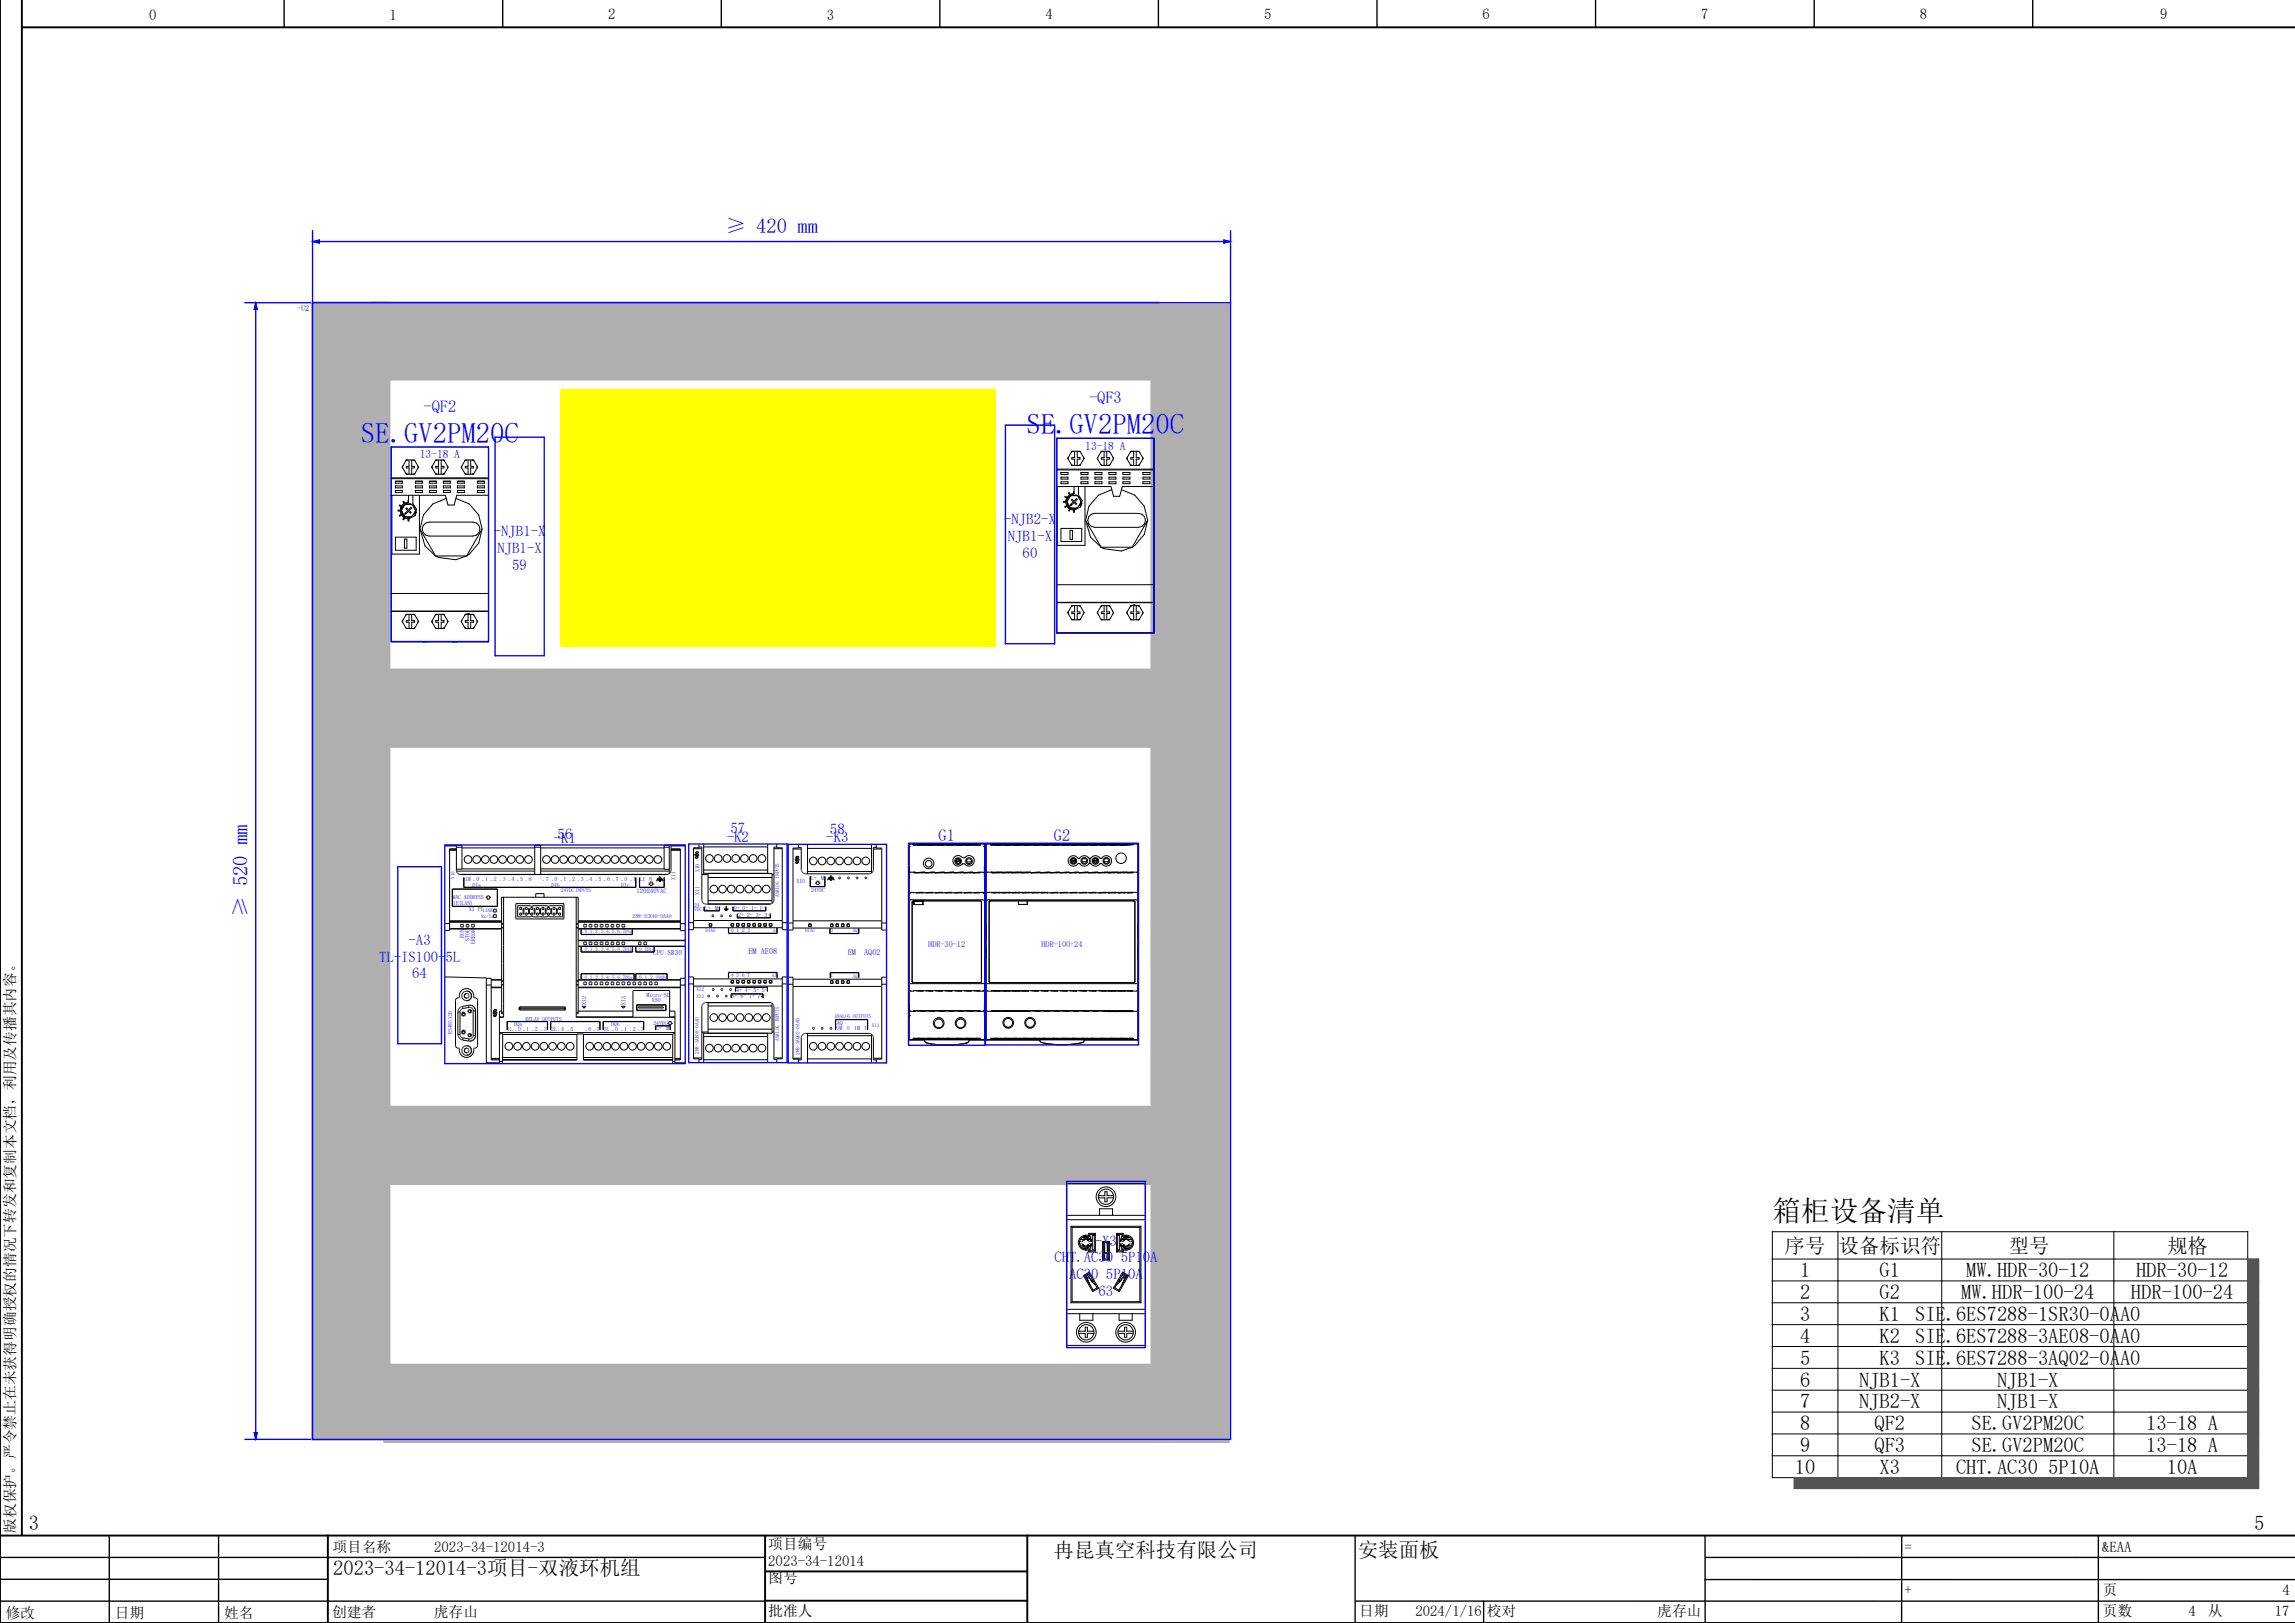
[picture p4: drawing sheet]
<svg xmlns="http://www.w3.org/2000/svg" width="420mm" height="297mm" viewBox="0 0 420 297" stroke-linecap="round" stroke-linejoin="round" font-family="sans-serif">
<defs><g id="words">
<g font-size="5.3" fill="#00f">
<text x="66.1" y="81.1">SE.GV2PM20C</text>
<text x="187.9" y="79.5">SE.GV2PM20C</text>
</g>
<text font-size="5.3" x="324.3" y="223.4">箱柜设备清单</text>
<g font-size="3.7" fill="#00f">
<text x="132.8" y="42.7">≥ 420 mm</text>
<text x="45.3" y="167.8" transform="rotate(-90 45.3 167.8)">≥ 520 mm</text>
</g>
<g font-size="3.7">
<text x="326.6" y="229.2">序号</text>
<text x="329.4" y="233.7">1</text>
<text x="336.5" y="229.2">设备标识符</text>
<text x="344" y="233.7">G1</text>
<text x="359.9" y="233.7">MW.HDR-30-12</text>
<text x="367.6" y="229.2">型号</text>
<text x="390.9" y="233.7">HDR-30-12</text>
<text x="396.6" y="229.2">规格</text>
<text x="329.4" y="237.7">2</text>
<text x="344" y="237.7">G2</text>
<text x="358.9" y="237.7">MW.HDR-100-24</text>
<text x="390" y="237.7">HDR-100-24</text>
<text x="329.4" y="241.7">3</text>
<text x="329.4" y="245.7">4</text>
<text x="344" y="241.7">K1</text>
<text x="344" y="245.7">K2</text>
<text x="350.5" y="241.7">SIE.6ES7288-1SR30-0AA0</text>
<text x="350.5" y="245.7">SIE.6ES7288-3AE08-0AA0</text>
<text x="329.4" y="249.7">5</text>
<text x="344" y="249.7">K3</text>
<text x="350.5" y="249.7">SIE.6ES7288-3AQ02-0AA0</text>
<text x="329.4" y="253.7">6</text>
<text x="329.4" y="257.7">7</text>
<text x="340.2" y="253.7">NJB1-X</text>
<text x="340.2" y="257.7">NJB2-X</text>
<text x="365.5" y="253.7">NJB1-X</text>
<text x="365.5" y="257.7">NJB1-X</text>
<text x="329.4" y="261.7">8</text>
<text x="343" y="261.7">QF2</text>
<text x="360.8" y="261.7">SE.GV2PM20C</text>
<text x="392.8" y="261.7">13-18 A</text>
<text x="328.5" y="269.7">10</text>
<text x="329.4" y="265.7">9</text>
<text x="343" y="265.7">QF3</text>
<text x="344" y="269.7">X3</text>
<text x="358" y="269.7">CHT.AC30 5P10A</text>
<text x="360.8" y="265.7">SE.GV2PM20C</text>
<text x="392.8" y="265.7">13-18 A</text>
<text x="396.5" y="269.7">10A</text>
<text x="5.3" y="280">3</text>
<text x="412.6" y="280">5</text>
<text x="192.8" y="285">冉昆真空科技有限公司</text>
<text x="248.5" y="284.9">安装面板</text>
<text x="61" y="288.2">2023-34-12014-3项目-双液环机组</text>
</g>
<g font-size="3" fill="#00f">
<text x="77.5" y="75.4">-QF2</text>
<text x="199.3" y="73.8">-QF3</text>
<text x="171.8" y="153.9">G1</text>
<text x="192.9" y="153.9">G2</text>
</g>
<g font-size="2.7">
<text x="27.3" y="3.6">0</text>
<text x="71.3" y="3.6">1</text>
<text x="111.3" y="3.6">2</text>
<text x="151.3" y="3.6">3</text>
<text x="191.3" y="3.6">4</text>
<text x="231.3" y="3.6">5</text>
<text x="271.3" y="3.5">6</text>
<text x="311.3" y="3.5">7</text>
<text x="351.3" y="3.5">8</text>
<text x="395.3" y="3.5">9</text>
<text x="2.8" y="280.5" transform="rotate(-90 2.8 280.5)">版权保护。严令禁止在未获得明确授权的情况下转发和复制本文档，利用及传播其内容。</text>
<text x="60.8" y="284">项目名称</text>
<text x="79.5" y="284">2023-34-12014-3</text>
<text x="140.6" y="286.5">2023-34-12014</text>
<text x="140.6" y="283.4">项目编号</text>
<text x="348.5" y="284">=</text>
<text x="384.7" y="284">&amp;EAA</text>
<text x="140.6" y="289.7">图号</text>
<text x="348.5" y="291.8">+</text>
<text x="384.8" y="291.8">页</text>
<text x="417.7" y="291.8">4</text>
<text x="1" y="296">修改</text>
<text x="21" y="296">日期</text>
<text x="41" y="296">姓名</text>
<text x="60.8" y="296">创建者</text>
<text x="79.4" y="296">虎存山</text>
<text x="140.6" y="295.8">批准人</text>
<text x="248.7" y="295.8">日期</text>
<text x="259" y="295.8">2024/1/16</text>
<text x="272.1" y="295.8">校对</text>
<text x="303.3" y="295.8">虎存山</text>
<text x="384.8" y="295.8">页数</text>
<text x="400.5" y="295.8">4</text>
<text x="404" y="295.8">从</text>
<text x="416.3" y="295.8">17</text>
</g>
<g font-size="2.7" fill="#00f">
<text x="183.8" y="95.9">-NJB2-X</text>
<text x="90.4" y="98.1">-NJB1-X</text>
<text x="91.1" y="101.2">NJB1-X</text>
<text x="184.4" y="99">NJB1-X</text>
<text x="93.7" y="104.2">59</text>
<text x="187.2" y="102">60</text>
<text x="101.4" y="154.3">-K1</text>
<text x="102.1" y="153.5">56</text>
<text x="133" y="154.1">-K2</text>
<text x="133.7" y="152.5">57</text>
<text x="151.2" y="154.1">-K3</text>
<text x="151.9" y="152.5">58</text>
<text x="74.8" y="172.9">-A3</text>
<text x="69.4" y="176">TL-IS100-5L</text>
<text x="75.4" y="179">64</text>
<text x="200.4" y="227.9">-X3</text>
<text x="193" y="231">CHT.AC30 5P10A</text>
<text x="195.6" y="234.1">AC30 5P10A</text>
<text x="201.1" y="237.2">63</text>
</g>
<g font-size="2.1" fill="#00f">
<text x="76.8" y="83.9">13-18 A</text>
<text x="198.6" y="82.3">13-18 A</text>
</g>
<g font-size="1.5" fill="#00f">
<text x="54.4" y="56.9">-U2</text>
<text x="169.9" y="173.3">HDR-30-12</text>
<text x="190.6" y="173.3">HDR-100-24</text>
<text x="137" y="174.5">EM AE08</text>
<text x="155.1" y="174.7">EM</text>
<text x="158.1" y="174.7">AQ02</text>
</g>
<text font-size="1.3" fill="#00f" x="119.5" y="174.8">CPU SR30</text>
<text font-size="1.2" fill="#00f" x="116.5" y="163.3">120-240VAC</text>
<g font-size="1.1" fill="#00f">
<text x="85.1" y="161.2">1M .0 .1 .2 .3 .4 .5 .6</text>
<text x="99.4" y="161.2">.7 .0 .1 .2 .3 .4 .5 .6 .7 .0 .1 L1 N</text>
<text x="123.6" y="161" transform="rotate(-90 123.6 161)">X11</text>
<text x="128" y="159.7" transform="rotate(-90 128 159.7)">X10</text>
<text x="145.7" y="161.6">X10</text>
<text x="148.4" y="161">L+</text>
<text x="150.3" y="161">M</text>
<text x="82.8" y="164.5">MAC ADDRESS</text>
<text x="82.9" y="165.5">IE(LAN)</text>
<text x="85.8" y="166.7">X1 P1</text>
<text x="128" y="163.8" transform="rotate(-90 128 163.8)">X11</text>
<text x="130.9" y="166.5">M</text>
<text x="134.3" y="166.5">0+ 0- 1+ 1-</text>
<text x="135.1" y="167.8">2+ 2- 3+ 3-</text>
<text x="84.9" y="171.7" transform="rotate(-90 84.9 171.7)">RUN</text>
<text x="85.9" y="172.3" transform="rotate(-90 85.9 172.3)">STOP</text>
<text x="86.9" y="172.8" transform="rotate(-90 86.9 172.8)">ERROR</text>
<text x="107.2" y="183.9" transform="rotate(-90 107.2 183.9)">X12</text>
<text x="114.4" y="183.9" transform="rotate(-90 114.4 183.9)">X13</text>
<text x="118.3" y="182.4">Micro-SD</text>
<text x="119.3" y="183.4">X50</text>
<text x="133.9" y="182.7">6+ 6- 7+ 7-</text>
<text x="134.7" y="181.5">4+ 4- 5+ 5-</text>
<text x="92.8" y="188.6">1L .0 .1 .2 .3</text>
<text x="100.9" y="188.6">2L .4 .5</text>
<text x="107.2" y="188.6">.6 .7</text>
<text x="110.5" y="188.6">3L .0 .1 .2 .3</text>
<text x="120.1" y="188.5">L+</text>
<text x="121.9" y="188.5">M</text>
<text x="153.1" y="188.6">0M</text>
<text x="153.1" y="187.6">AQ</text>
<text x="155" y="188.6">0</text>
<text x="156.3" y="188.6">1M</text>
<text x="158.2" y="188.6">1</text>
</g>
<g font-size="1" fill="#00f">
<text x="86.5" y="162.2">DIa</text>
<text x="100.9" y="162.2">DIb</text>
<text x="102.7" y="163.2">24VDC INPUTS</text>
<text x="113.7" y="162.2">DIc</text>
<text x="115.8" y="167.9">288-1CR40-0AA0</text>
<text x="127" y="165.9">24</text>
<text x="127" y="166.7">VDC L+</text>
<text x="142.6" y="164.2" transform="rotate(-90 142.6 164.2)">ANALOG INPUTS</text>
<text x="148.4" y="163.2">24VDC</text>
<text x="133.8" y="170.6">0</text>
<text x="134.8" y="170.6">1</text>
<text x="135.8" y="170.6">2</text>
<text x="136.8" y="170.6">3</text>
<text x="152" y="170.6">0</text>
<text x="133.8" y="178.8">4</text>
<text x="134.8" y="178.8">5</text>
<text x="135.8" y="178.8">6</text>
<text x="136.8" y="178.8">7</text>
<text x="152" y="178.9">1</text>
<text x="127.4" y="181.4">X12</text>
<text x="127.4" y="182.6">X13</text>
<text x="82.8" y="189.2" transform="rotate(-90 82.8 189.2)">RS485X20</text>
<text x="94.1" y="187.7">DQa</text>
<text x="96.2" y="186.7">RELAY OUTPUTS</text>
<text x="111.8" y="187.7">DQb</text>
<text x="119.6" y="187.5">24VDC</text>
<text x="142.6" y="190.5" transform="rotate(-90 142.6 190.5)">ANALOG INPUTS</text>
<text x="152.7" y="186.3">ANALOG OUTPUTS</text>
<text x="159.5" y="188">X11</text>
<text x="127.9" y="192.9" transform="rotate(-90 127.9 192.9)">288-3AE08-0AA0</text>
<text x="146.3" y="193" transform="rotate(-90 146.3 193)">288-3AQ02-0AA0</text>
</g>
<g font-size=".9" fill="#00f">
<text x="83.2" y="160.8" transform="rotate(-90 83.2 160.8)">X10</text>
<text x="88.1" y="168">Rx/Tx</text>
<text x="88.4" y="167">LINK</text>
<text x="106.6" y="170.8">.0.1.2.3.4.5.6.7DIa</text>
<text x="129.1" y="170.5">DIAG</text>
<text x="141.4" y="170.6">AI</text>
<text x="147.3" y="170.6">DIAG</text>
<text x="156" y="170.6">AQ</text>
<text x="106.6" y="174.1">.0.1.2.3.4.5.6.7DIb</text>
<text x="106.6" y="179.1">.0.1.2.3.4.5.6.7DQa</text>
<text x="116.6" y="174.1">.0.1DIc</text>
<text x="116.6" y="179.1">.0.1.2.3DQb</text>
<text x="141.2" y="178.8">AI</text>
<text x="156" y="178.9">AQ</text>
</g>
</g></defs>
<g fill="none" stroke="#000" stroke-width=".25">
<path d="M52 0v5M92 0v5M132 0v5M172 0v5M212 0v5M252 0v5M292 0v5M332 0v5M372 0v5M0 293h140M0 285h140M0 289h60"/>
<path d="M20 281v16M40 281v16M248 281.1v15.9M248.1 293h171.9M271.5 293v4M312 281.2l.1 15.5M312 289l107.9 .1M348 281v15.9M384 281.2v15.6M420 285h-108"/>
</g>
<path d="M4 0v281M0 0v297h420M4 5h416M0 281h420M60 281v16M140 287.6h48M140 281v15.8M140.1 292.9h47.9M188 281v16" fill="none" stroke="#000" stroke-width=".35"/>
<g fill="none" stroke="#000" stroke-width=".18">
<path d="M71.6 87.6h17.8M71.6 87.4h17.8M71.6 90.6h9.9l.5 1.8h1.1l.5-1.8h5.8M71.7 90.6v10.8h5.1v-10.8M72.4 98.3h3.8v2.4h-3.8zM72.4 88.1h1.2v.3h-1.2zM72.4 88.9h1.2v.4h-1.2zM72.4 89.8h1.2v.3h-1.2zM73.3 93.4h-.4v.1h.4M73.3 93.4v.1M73.3 93.5l.1 .6M73.4 92.8l.2 1.6"/>
<path d="M73.4 94.1l-.3 .2 .1 .2 .3-.2M73.4 92.8l-.1 .6M73.4 94.1l.1 .2M73.5 93.5l.5 .9M73.5 92.6l-.3-.2-.1 .2 .3 .2M73.5 92.7l-.1 .2M73.5 92.6l-.1 .2M73.5 94.3l.4 .4M73.5 93.6l.2 .6 .6 .4M73.6 94.3l.1 .2M73.7 94.4l1.3 .4M73.7 85.3v.4"/>
<path d="M73.9 92.2l-.4 .4M73.9 94.7l-.2 .3 .2 .1 .2-.3M73.9 94.7l.2 .1M74 98.6h.5v1.7h-.5zM74 92.4l-.5 1 .2-.7 .7-.5h.8l.6 .5M74.1 92.1l-.2-.4-.2 .1 .2 .4M74.1 92.1l-.2 .1M74.1 94.8l.6 .1M74.1 93.9l.2 .2h-.2zM74.2 94.6h1M74.2 92.3h1.1M74.3 86.7l.3 .1"/>
<path d="M74.3 93.1l.1-.1 .4 .3 .4-.5 .1 .2-.4 .4 .3 .4-.1 .1-.3-.3-.4 .4-.2-.2 .4-.4zM74.4 84.2h1.5l.7 1.3-.7 1.3h-1.5l-.8-1.3zM74.4 86.7l.1 .1M74.5 94.7h.6M74.5 84.2l-.1 .1M74.6 84.2l-.3 .1M74.7 91.9l-.6 .2M74.7 94.9v.4h.1v-.4M74.7 94.9h.1M74.7 91.9h.1M74.8 91.9l-1.4 .9M74.8 91.5l-.1 .4"/>
<path d="M74.8 91.9h-.1M74.8 90.6v1.3M74.9 84.2v1.1h-.5v.3h.5v1.2M75.3 84.2v1.1h.5v.3h-.5v1.2M75.5 92.4l.6 1M75.6 90.6v1.6l.6 1-.3 1.2M75.6 84.2l.3 .1M75.7 84.2h.1M75.8 86.7l-.1 .1M75.8 92.8l.3 .6M75.9 86.7l-.3 .1M75.9 94.4l-1.1 .5"/>
<path d="M76 89.8h1.3v.3h-1.3zM76 88.9h1.3v.4h-1.3zM76 88.1h1.3v.3h-1.3zM76.1 93.4l-.5 .8M76.1 93.4l-.2 .6M76.1 93.8l-1.3 1.1M76.2 93.7l-.3 .7M76.5 85.3v.4M76.9 96.8l.9 3.1 1.9 1.8M76.9 96.8l2.8 4.9M77.4 96.2l.5-.5 .6-.2h8a1.28 1.28 0 0 1 1.3 1.3 1.28 1.28 0 0 1-1.3 1.3h-8a1.28 1.28 0 0 1-1.1-1.9zM78.6 89.8h1.3v.3h-1.3z"/>
<path d="M78.6 88.9h1.3v.4h-1.3zM78.6 88.1h1.3v.3h-1.3zM79.1 85.3v.4M79.7 86.7l.3 .1M79.8 84.2h1.5l.7 1.3-.7 1.3h-1.5l-.8-1.3zM79.8 86.7l.1 .1M79.9 84.2l-.1 .1M80 84.2l-.3 .1M80.3 84.2v1.1h-.5v.3h.5v1.2M80.7 84.2v1.1h.5v.3h-.5v1.2M81 84.2l.3 .1M81.1 84.2h.1"/>
<path d="M81.1 89.8h1.3v.3h-1.3zM81.1 88.9h1.3v.4h-1.3zM81.1 88.1h1.3v.3h-1.3zM81.2 86.7l-.1 .1M81.3 86.7l-.3 .1M81.7 91.2l-2.5 1-1.7 2-.6 2.6M81.9 85.3v.4M83.4 91.2l2.5 1 1.7 2 .6 2.6M83.7 88.1h1.3v.3h-1.3zM83.7 88.9h1.3v.4h-1.3zM83.7 89.8h1.3v.3h-1.3zM84.5 85.3v.4"/>
<path d="M85.1 86.7l.3 .1M85.1 84.2h1.5l.8 1.3-.8 1.3h-1.5l-.7-1.3zM85.2 86.7l.1 .1M85.3 84.2l-.1 .1M85.4 84.2l-.3 .1M85.7 84.2v1.1h-.5v.3h.5v1.2M86.1 84.2v1.1h.5v.3h-.5v1.2M86.4 84.2l.3 .1M86.5 84.2h.1M86.6 86.7l-.1 .1M86.7 86.7l-.3 .1M87.3 85.3v.4"/>
<path d="M87.4 88.1h1.2v.3h-1.2zM87.4 88.9h1.2v.4h-1.2zM87.4 89.8h1.2v.3h-1.2zM88.2 96.8l-2.8 4.9M88.2 96.8l-.6 2.6-1.7 2-.5 .3M193.4 86h17.8M193.4 85.8h17.8M193.4 89h9.9l.5 1.8h1.1l.5-1.8h5.8M193.5 89v10.8h5.1v-10.8M194.2 96.7h3.8v2.4h-3.8zM194.2 86.5h1.2v.3h-1.2zM194.2 87.3h1.2v.4h-1.2z"/>
<path d="M194.2 88.2h1.2v.3h-1.2zM195.1 91.8h-.4v.1h.4M195.1 91.8v.1M195.1 91.9l.1 .6M195.2 91.2l.2 1.6M195.2 92.5l-.3 .2 .1 .2 .3-.2M195.2 91.2l-.1 .6M195.2 92.5l.1 .2M195.3 91.9l.5 .9M195.3 91l-.3-.2-.1 .2 .3 .2M195.3 91.1l-.1 .2M195.3 91l-.1 .2"/>
<path d="M195.3 92.7l.1 .1M195.3 92.7l.4 .4M195.3 92l.2 .6 .6 .4M195.4 92.7l.1 .2M195.5 92.8l1.3 .4M195.5 83.7v.4M195.6 93l.1 .1M195.7 90.6l-.4 .4M195.7 93.1l-.2 .3 .2 .1 .2-.3M195.7 93.1l.2 .1M195.8 97h.5v1.7h-.5zM195.8 90.8l-.5 1 .2-.7 .7-.5h.8l.6 .5"/>
<path d="M195.9 90.5l-.2-.4-.2 .1 .2 .4M195.9 90.5l-.2 .1M195.9 93.2l.6 .1M195.9 92.3l.2 .2h-.2zM196 93h1M196 90.7h1.1M196.1 85.1l.3 .1M196.1 91.5l.1-.1 .4 .3 .4-.5 .1 .2-.4 .4 .3 .4-.1 .1-.3-.3-.4 .4-.2-.2 .4-.4zM196.2 82.6h1.5l.7 1.3-.7 1.3h-1.5l-.8-1.3zM196.2 85.1l.1 .1M196.3 93.1h.6M196.3 82.6l-.1 .1"/>
<path d="M196.4 82.6l-.3 .1M196.5 93.3h.1M196.5 90.3l-.6 .2M196.5 93.3v.4h.1v-.4M196.5 90.3h.1M196.6 90.3l-1.4 .9M196.6 89.9l-.1 .4M196.6 90.3h-.1M196.6 89v1.3M196.7 82.6v1.1h-.5v.3h.5v1.2M197.1 82.6v1.1h.5v.3h-.5v1.2M197.3 90.8l.6 1"/>
<path d="M197.4 89v1.6l.6 1-.3 1.2M197.4 82.6l.3 .1M197.5 82.6h.1M197.6 85.1l-.1 .1M197.6 91.2l.3 .6M197.7 85.1l-.3 .1M197.7 92.8l-1.1 .5M197.8 88.2h1.3v.3h-1.3zM197.8 87.3h1.3v.4h-1.3zM197.8 86.5h1.3v.3h-1.3zM197.9 91.8l-.5 .8M197.9 91.8l-.2 .6"/>
<path d="M197.9 92.2l-1.3 1.1M198 92.1l-.3 .7M198.3 83.7v.4M198.7 95.2l.9 3.1 1.9 1.8M198.7 95.2l2.8 4.9M199.2 94.6l.5-.5 .6-.2h8a1.28 1.28 0 0 1 1.3 1.3 1.28 1.28 0 0 1-1.3 1.3h-8a1.28 1.28 0 0 1-1.1-1.9zM200.4 86.5h1.3v.3h-1.3zM200.4 87.3h1.3v.4h-1.3zM200.4 88.2h1.3v.3h-1.3zM200.9 83.7v.4M201.5 85.1l.3 .1M201.6 82.6h1.5l.7 1.3-.7 1.3h-1.5l-.8-1.3z"/>
<path d="M201.6 85.1l.1 .1M201.7 82.6l-.1 .1M201.8 82.6l-.3 .1M202.1 82.6v1.1h-.5v.3h.5v1.2M202.5 82.6v1.1h.5v.3h-.5v1.2M202.8 82.6l.3 .1M202.9 82.6h.1M202.9 88.2h1.3v.3h-1.3zM202.9 87.3h1.3v.4h-1.3zM202.9 86.5h1.3v.3h-1.3zM203 85.1l-.1 .1M203.1 85.1l-.3 .1"/>
<path d="M203.5 89.6l-2.5 1-1.7 2-.6 2.6M203.7 83.7v.4M205.2 89.6l2.5 1 1.7 2 .6 2.6M205.5 88.2h1.3v.3h-1.3zM205.5 87.3h1.3v.4h-1.3zM205.5 86.5h1.3v.3h-1.3zM206.3 83.7v.4M206.9 85.1l.3 .1M207 82.6h1.5l.7 1.3-.7 1.3h-1.5l-.8-1.3zM207 85.1l.1 .1M207.1 82.6l-.1 .1M207.2 82.6l-.3 .1"/>
<path d="M207.5 82.6v1.1h-.5v.3h.5v1.2M207.9 82.6v1.1h.5v.3h-.5v1.2M208.2 82.6l.3 .1M208.3 82.6h.1M208.4 85.1l-.1 .1M208.5 85.1l-.3 .1M209.1 83.7v.4M209.2 88.2h1.2v.3h-1.2zM209.2 87.3h1.2v.4h-1.2zM209.2 86.5h1.2v.3h-1.2zM210 95.2l-2.8 4.9M210 95.2l-.6 2.6-1.7 2-.5 .3"/>
<path d="M71.6 117.4h17.8M71.6 111.9h17.8M71.6 111.8h17.8M71.6 108.6h17.8M73.7 113.5v.4M74.3 114.9l.3 .1M74.4 112.4h1.5l.7 1.3-.7 1.3h-1.5l-.8-1.3zM74.4 115h.1M74.5 112.4l-.1 .1M74.6 112.4l-.3 .1M74.9 112.4v1.2h-.5v.3h.5v1.1M75.3 112.4v1.2h.5v.3h-.5v1.1"/>
<path d="M75.6 112.4l.3 .1M75.7 112.4l.1 .1M75.8 114.9l-.1 .1M75.9 114.9l-.3 .1M76.5 113.5v.4M77.5 117.5h-5.9v-35.7h17.8v35.7h-5.9M77.5 117.4v.1h.6v-.1M78.1 117.5h4.8M79.1 113.5v.4M79.7 114.9l.3 .1M79.7 101.7l.5 .3 3.2 .4 2-.7M79.7 101.7h5.7"/>
<path d="M79.8 112.4h1.5l.7 1.3-.7 1.3h-1.5l-.8-1.3zM79.8 115h.1M79.9 112.4l-.1 .1M80 112.4l-.3 .1M80.3 112.4v1.2h-.5v.3h.5v1.1M80.7 112.4v1.2h.5v.3h-.5v1.1M81 112.4l.3 .1M81.1 112.4l.1 .1M81.2 114.9l-.1 .1M81.3 114.9l-.3 .1M81.9 113.5v.4M82.9 117.4v.1h.6v-.1"/>
<path d="M84.5 113.5v.4M85.1 114.9l.3 .1M85.1 112.4h1.5l.8 1.3-.8 1.3h-1.5l-.7-1.3zM85.2 115h.1M85.3 112.4l-.1 .1M85.4 112.4l-.3 .1M85.7 112.4v1.2h-.5v.3h.5v1.1M85.9 112.2l-.8 .2M86.1 112.4v1.2h.5v.3h-.5v1.1M86.4 112.4l.3 .1M86.5 112.4l.1 .1M86.6 114.9l-.1 .1"/>
<path d="M86.7 114.9l-.3 .1M87.3 113.5v.4M193.4 115.8h17.8M193.4 110.3h17.8M193.4 110.2h17.8M193.4 107h17.8M195.5 111.9v.4M196.1 113.3l.3 .1M196.2 110.8h1.5l.7 1.3-.7 1.3h-1.5l-.8-1.3zM196.2 113.4h.1M196.3 110.8l-.1 .1M196.4 110.8l-.3 .1"/>
<path d="M196.7 110.8v1.2h-.5v.3h.5v1.1M197.1 110.8v1.2h.5v.3h-.5v1.1M197.4 110.8l.3 .1M197.5 110.8l.1 .1M197.6 113.3l-.1 .1M197.7 113.3l-.3 .1M198.3 111.9v.4M199.3 115.9h-5.9v-35.7h17.8v35.7h-5.9M199.3 115.8v.1h.6v-.1M199.9 115.9h4.8M200.9 111.9v.4M201.5 113.3l.3 .1"/>
<path d="M201.5 100.1l.5 .3 3.2 .4 2-.7M201.5 100.1h5.7M201.6 110.8h1.5l.7 1.3-.7 1.3h-1.5l-.8-1.3zM201.6 113.4h.1M201.7 110.8l-.1 .1M201.8 110.8l-.3 .1M202.1 110.8v1.2h-.5v.3h.5v1.1M202.5 110.8v1.2h.5v.3h-.5v1.1M202.8 110.8l.3 .1M202.9 110.8l.1 .1M203 113.3l-.1 .1M203.1 113.3l-.3 .1"/>
<path d="M203.7 111.9v.4M204.7 115.8v.1h.6v-.1M206.3 111.9v.4M206.9 113.3l.3 .1M207 110.8h1.5l.7 1.3-.7 1.3h-1.5l-.8-1.3zM207 113.4h.1M207.1 110.8l-.1 .1M207.2 110.8l-.3 .1M207.5 110.8v1.2h-.5v.3h.5v1.1M207.7 110.6l-.7 .2M207.9 110.8v1.2h.5v.3h-.5v1.1M208.2 110.8l.3 .1"/>
<path d="M208.3 110.8l.1 .1M208.4 113.3l-.1 .1M208.5 113.3l-.3 .1M209.1 111.9v.4M81.4 154.6h3.1v4.5h-1M81.4 154.8h2.1M82.3 155.6h1.2M82.3 155.5h1.2M83.5 155.3h-1.2v15h-.9M83.5 155h1M83.5 154.6v4.7M83.5 159.3h.1"/>
<path d="M83.5 159.3v.1M83.5 159.4h.1M83.5 159.4h14.4M83.6 159.5h.1M83.6 159.5v.1M83.6 159.6h.1M83.6 159.6v.1M83.6 159.7h.1M83.7 159.7l.1 .1M83.8 159.8h.1M83.8 159.8v.1M83.8 159.9h.1"/>
<path d="M83.9 159.9h.1M83.9 159.9l.1 .1M84 160h.1M84.1 160h.1M84.5 159h13.4M84.5 155.2h13.4M97.9 155h1.1M98.9 159.4h23.6M98.9 159h22.6M99 155.2h22.5M121.5 155h1M122.3 160h-.1"/>
<path d="M122.3 160h.1M122.4 159.9h.1M122.4 159.9l-.1 .1M122.5 154.6v5.3M122.5 159.9h-.1M122.5 159.9h.1M122.5 159.8h.1M122.6 159.8h-.1M122.6 159.8h.1M122.6 159.7h.1M122.7 159.7l-.1 .1M122.7 159.7h.1"/>
<path d="M122.7 159.6v.1M122.7 159.6h.1M122.7 159.5v.1M122.7 159.5h.1M122.8 159.4h.1M122.8 159.4l-.1 .1M122.8 155.3h1.7v15h.9M122.8 154.6v4.8M122.8 155.6h1.7M122.8 155.5h1.7M122.8 154.8h2.6M125.4 154.6h-3.9v4.5h1"/>
<path d="M126.9 155.3h1.5M127.2 157h.1M127.3 157h.1M127.3 156.1v.1M127.3 157v.1M127.3 156.1h.1M127.3 156.2h.1M127.3 156h.1M127.3 157.1h.1M127.3 156.2v.1M127.3 156.3h.1M127.3 156.3l.2 .1h-.4l.3 .4 .1-.3 .1 .2"/>
<path d="M127.3 155.9h.1M127.3 156.9h-.1l.1 .1M127.3 156.9h.1M127.3 156.9l.1 .1M127.4 156.9v.1M127.4 155.9h-.1M127.4 157h.1M127.4 157.1h.1M127.4 155.9h.1M127.4 156.1h.1M127.4 156v.1M127.4 156.2h.1"/>
<path d="M127.4 156h.1M127.4 155.8v.1M127.4 155.8h.1M127.4 156.2l.1 .2 .1-.3 .3 .4h-.3l.1 .1M127.5 156h-.1M127.5 157h.1M127.5 155.8h.1M127.5 155.9v.1M127.5 155.9h.1M127.5 157.1h.1M127.6 157.1h-.1M127.6 157h-.1"/>
<path d="M127.6 155.9h-.1M127.6 157.1h.1M127.6 155.8h-.1M127.6 155.8h.1M127.6 155.9h.1M127.6 156.9v.1M127.6 156.9h.1M127.6 156.7h.1M127.7 155.9h.1M127.7 156.9h-.1M127.7 157.1h.1M127.7 156.8h.1"/>
<path d="M127.7 156.8v.1M127.7 155.8h.1M127.7 155.9v.1M127.7 156h.1M127.7 157v.1M127.7 157h.1M127.7 156.6v.1M127.7 155.8l.1 .1M127.7 156.7h.1M127.8 156.7h.1M127.8 157h.1M127.8 156.9l-.1 .1"/>
<path d="M127.8 156.9h.1M127.8 155.9h.1M127.8 156.7v.1M127.8 156.8h.1M127.8 156.8v.1M127.8 155.9l-.1 .1M127.9 154.5v.6h-1v15h-.9M127.9 155h.5v9.7M128.8 154.5v5.6M128.8 159.8h11.7M128.8 159.2h11.7M128.8 155h11.7"/>
<path d="M140.5 154.5v5.3M141.6 155.3h1.6M142.2 154.5v.6h1v15h.8M142.2 155h-.6v9.7M145.1 155.4h1.5M145.8 156.7h.3l.1 .2-.1 .1-.1-.2-.3 .2 .2 .3 .1-.3 .3 .4-.1 .1-.1-.2-.1 .1 .1 .1a.31 .31 0 0 1-.1 .5 .31 .31 0 0 1-.5-.2l.1-.1 .2 .2 .2-.2-.1-.3-.1 .3-.3-.4h.3l-.2-.3zM146.1 155.1h.5v4M146.1 154.5v.7h-1v15h-.9M146.6 159.1h.1M146.6 159.1v.1M146.6 159.2h.1M146.6 159.2l.1 .1"/>
<path d="M146.7 159.3h.1M146.7 159.3v.1M146.7 159.4h.1M146.7 159.4v.1M146.7 159.5h.1M146.8 159.5v.1M146.8 159.6h.1M146.8 159.6l.1 .1M146.9 159.7h.1M146.9 159.7l.1 .1M147 159.7v.1M147 159.8h.1"/>
<path d="M147.1 159.8h.1M147.1 159.8l.1 .1M147.2 159.9h.1M147.3 159.9h.1M147.4 159.9h.1M147.4 159.9h11.7M147.8 154.5v5.4M147.8 159.5h11.7M147.8 155.2h11.7M159.1 159.9h.1M159.2 159.9h-.1M159.2 159.9h.1"/>
<path d="M159.3 159.9h-.1M159.3 159.9h.1M159.3 159.8v.1M159.4 159.8h.1M159.4 159.8h-.1M159.5 159.8h-.1M159.5 154.5v5.3M159.5 159.8h.1M159.5 159.7v.1M159.5 159.7h.1M159.6 159.6v.1M159.6 159.6h.1"/>
<path d="M159.7 159.6h-.1M159.7 159.6h.1M159.7 159.5v.1M159.7 159.5h.1M159.8 159.5h.1M159.8 159.4l-.1 .1M159.8 159.4h.1M159.8 159.3v.1M159.8 159.3h.1M159.8 159.2v.1M159.8 159.2h.1M159.8 159.1v.1"/>
<path d="M159.8 159.1h.1M159.8 155.4h1.6M160.4 155.1h-.6v4M160.4 154.5v.7h1v15h.8M166.4 158.7v2.1M166.4 154.9h.1M167.5 159.6h-.9l-.2 .2M167.5 159.6h-.3v.1l2-.1M167.5 159.6v.1M168.2 154.5l-1.1 .1M168.7 154.5l-1.6 .1M168.7 154.5h1.3"/>
<path d="M168.7 154.5v.1M169.2 159.6l-1.6 .1 3.4-.1M169.2 159.6v.1M169.7 154.7l3.8-.2zM170.5 154.5h1.2l-3.8 .2M170.5 154.5l-3.4 .1M170.5 154.5v.1M171 159.6l-1.6 .1 3.4-.1M171 159.6v.1M171.5 154.7l3.7-.2zM172.3 154.5v.1M172.8 159.6l-1.7 .1 3.5-.1"/>
<path d="M172.8 159.6v.1M174 154.5v.1M174.5 154.4l1.7 .1zM174.6 159.6l-1.7 .1 3.4-.1M174.6 159.6v.1M174.7 156.8a1.15 1.15 0 0 1 1.5 .2h.3a1 1 0 0 1 1.5-.2 1 1 0 0 1-.1 1.5 1 1 0 0 1-1.5-.2h-.2a.99 .99 0 0 1-1.4 .2 .99 .99 0 0 1-.1-1.5zM174.9 157.7h.1M175 157.7a.38 .38 0 0 0 .3 .3 .38 .38 0 0 0 .4-.3M175 157.5v.2M175 157.5v-.1a.38 .38 0 0 1 .4-.2 .38 .38 0 0 1 .3 .3M175 157.7h.7M175 157.5h.7"/>
<path d="M175.7 157.7h.1M175.7 157.5v.2M175.8 154.5h1.2M175.8 154.5l-2.5 .2 4.2-.2M175.8 154.5v.1M176.3 159.6l-1.7 .1 3.4-.1M176.3 159.6v.1M176.5 154.4l1.6 .1zM176.9 157.7h.9M177.5 154.5h1.2M177.5 154.5v.1M178 159.6l-1.6 .1 3.5-.1 .2 .2"/>
<path d="M178 159.6v.1M178.1 159.7l1.3-.1-.1 .1zM178.5 154.7l.9-.1zM179.3 154.5h.1l-2.7 .2M179.3 154.5l-4.3 .2M179.3 154.5v.1M180 154.4l.2 .2M180 154.4h-13.4l-.2 .2v35.4M180 154.4l.2 .2v35.4M180 154.9h.1M180.1 154.9h.1M180.1 158.8h.1"/>
<path d="M180.2 158.7h.1M180.6 154.4l-.2 .2v35.4M180.6 154.4h27.5M180.6 154.4l-.2 .2M181.3 154.5h1zM182.7 159.6h-1.3l.1 .1M182.9 154.5h1.2M182.9 154.5l-1.5 .1M182.9 154.5v.1M183.3 159.7h-1.7h3.5M184.6 154.5h1.2M184.6 154.5l-3.2 .1"/>
<path d="M184.6 154.5v.1M185.6 154.7l3.7-.2zM186.4 154.5h1.1l-3.6 .2M186.4 154.5l-4.3 .2M186.4 154.5v.1M186.8 159.7h-3.4M187.4 154.7l3.7-.2zM188 159.6l-2.9 .1M188.1 154.5v.1M188.6 159.6h-7.9l-.2 .2M188.6 159.6l-1.7 .1 3.4-.1M188.6 159.6v.1"/>
<path d="M189.9 154.5v.1M190.3 159.6l-1.6 .1 3.4-.1M190.3 159.6v.1M191.6 154.5h1.2M191.6 154.5l-2.5 .2 4.3-.2M191.6 154.5v.1M192.1 159.6l-1.7 .1 3.5-.1M192.1 159.6v.1M193.4 154.5h1.1M193.4 154.5v.1M193.9 159.6l-1.7 .1 3.4-.1M193.9 159.6v.1"/>
<path d="M194.3 154.7l3.8-.2zM195.1 154.5h1.2l-3.7 .2M195.1 154.5l-4.2 .2M195.1 154.5v.1M195.6 159.6l-1.6 .1 3.4-.1M195.6 159.6v.1M195.6 154.4l1.6 .1zM195.9 156.8a1.19 1.19 0 0 1 1.5 .3h.1a1.17 1.17 0 0 1 1.9 0h.1a1.17 1.17 0 0 1 1.9 0h.1a.98 .98 0 0 1 1.6-.2 .98 .98 0 0 1-.4 1.6 1.3 1.3 0 0 1-1.2-.5h-.1a1.17 1.17 0 0 1-1.9 0h-.1a1.17 1.17 0 0 1-1.9 0h-.1a.99 .99 0 0 1-1.5 .3 .99 .99 0 0 1 0-1.5zM196 157.7h.1M196.1 157.6a.38 .38 0 0 0 .3 .3 .38 .38 0 0 0 .4-.3M196.1 157.5v.1M196.1 157.5v-.2a.38 .38 0 0 1 .4-.1 .38 .38 0 0 1 .3 .3"/>
<path d="M196.1 157.5h.7M196.1 157.6h.7M196.1 154.7l3.7-.2zM196.8 157.7h.1M196.8 157.5v.1M196.9 154.5v.1M197.4 159.6l-1.7 .1 3.5-.1M197.4 159.6v.1M197.6 154.4l1.6 .1zM198 157.7h.9M198.6 154.5v.1M199.2 159.6l-1.7 .1 3.4-.1"/>
<path d="M199.2 159.6v.1M199.4 157.1v.9M199.5 157.1v.9M199.7 154.4l1.6 .1zM200 157.7h.1M200.1 157.6a.38 .38 0 0 0 .4 .3 .38 .38 0 0 0 .3-.3M200.1 157.5v.1M200.1 157.5l.1-.2a.38 .38 0 0 1 .3-.1 .38 .38 0 0 1 .3 .3M200.1 157.5h.7M200.1 157.6h.7M200.4 154.5h1.2M200.4 154.5l-2.5 .2 4.2-.2"/>
<path d="M200.4 154.5v.1M200.8 157.7h.1M200.8 157.5v.1M200.9 159.6l-1.7 .1 8.8-.1 .2 .2M200.9 159.6v.1M201.7 154.4l1.6 .1zM202 157.7h.9M202.1 154.5h1.2M202.1 154.5v.1M203.1 154.7l3.8-.2zM203.9 159.6l-2.9 .1h1.7M203.9 154.5h1.2l-3.7 .2"/>
<path d="M203.9 154.5l-4.3 .2M203.9 154.5v.1M204.9 154.7l2.5-.2zM205.6 159.6l-2.8 .1h1.6M205.7 154.5v.1M206.3 159.7h1zM207.3 159.6l-2.8 .1h1.7M208.1 154.4l.2 .2M208.1 154.4l.2 .2v35.4M81.4 178.8l7.6 .2v15.6M81.4 169h.9M82.3 170h9.5"/>
<path d="M82.3 169.9h9.5M82.3 168.8h9.5M82.3 168.6h9.5M82.3 168.5h9.5M82.8 162.7h8.2v3.2h-8.2zM82.8 162.7h8.2v3.1h-8.2zM84.1 160h13.8M84.2 160h.1M84.3 160h.1M84.3 169.1h.5v.5h-.5zM84.9 160.6v1.8h31.4l.1-1.8v1.8h-31.5zM85.3 169.1h.5v.5h-.5z"/>
<path d="M86.3 169.1h.5v.5h-.5zM88.9 164.2l.5-.3 .4 .3h-.2v.4h-.4v-.4zM89 179h.9v15h1.5M89.9 179.4h1.9M89.9 179.3h1.9M90.3 166.4h.5v.5h-.5zM90.3 167.4h.5v.5h-.5zM91.8 179.6h.4M91.8 179.5h.4M91.8 169.8h.4M91.8 169.7h.4M91.8 169.1h.4"/>
<path d="M91.8 169h.4M92.2 164.2v21M94.4 165.4h8.8v2.8h-8.8zM94.7 165.7h2.4l.1 .2 .3-.2h2.7l.1 .2 .3-.2h2.4v2.1h-2.4l-.1-.2-.3 .2h-2.7l-.1-.2-.3 .2h-2.4zM95.1 167.1h.4v.3h-.4zM95.1 166.1h.4v.3h-.4zM95.7 166.3h.2v1h-.2zM96.1 167.1h.4v.3h-.4zM96.1 166.1h.4v.3h-.4zM96.7 166.3h.2v1h-.2zM97.1 167.1h.4v.3h-.4zM97.1 166.1h.4v.3h-.4z"/>
<path d="M97.8 166.3h.1v1h-.1zM97.9 160v-5.4h1.1l-.1 5.4M97.9 160h.1M98 164.2v-.7h1.6v.7M98.2 167.1h.3v.3h-.3zM98.2 166.1h.3v.3h-.3zM98.8 166.3h.1v1h-.1zM98.9 160h23.3M99.2 167.1h.3v.3h-.3zM99.2 166.1h.3v.3h-.3zM99.8 166.3h.1v1h-.1zM100.2 167.1h.4v.3h-.4z"/>
<path d="M100.2 166.1h.4v.3h-.4zM100.8 166.3h.2v1h-.2zM101.2 167.1h.4v.3h-.4zM101.2 166.1h.4v.3h-.4zM101.8 166.3h.2v1h-.2zM102.2 167.1h.4v.3h-.4zM102.2 166.1h.4v.3h-.4zM105.4 164.2v22h18.1M105.4 179.6h.4M105.4 179.5h.4M105.4 169.8h.4M105.4 169.7h.4"/>
<path d="M105.4 169.1h.4M105.4 169h.4M105.8 179.4h18.7M105.8 179.3h18.7M105.8 173.2h19.6M105.8 173.1h19.6M105.8 172.1h19.6M105.8 170h18.7M105.8 169.9h18.7M105.8 168.8h18.7M105.8 168.6h18.7M105.8 168.5h18.7"/>
<path d="M106.3 178.2h9.8v.9l-.1-.9h-9.6l-.1 .9zM106.3 173.3l.1 .9h9.3l.1-.9v.9h-9.5zM106.3 170.1l.1 .9h9.3v-.9v.9h-9.4zM106.8 179.7h.5v.5h-.5zM106.8 172.4h.5v.5h-.5zM106.8 169.1h.5v.5h-.5zM107.8 179.7h.5v.5h-.5zM107.8 172.4h.5v.5h-.5zM107.8 169.1h.5v.5h-.5zM108.8 179.7h.5v.5h-.5zM108.8 172.4h.5v.5h-.5zM108.8 169.1h.5v.5h-.5z"/>
<path d="M109.8 179.7h.5v.5h-.5zM109.8 172.4h.5v.5h-.5zM109.8 169.1h.5v.5h-.5zM110.8 179.7h.5v.5h-.5zM110.8 172.4h.5v.5h-.5zM110.8 169.1h.5v.5h-.5zM111.8 179.7h.5v.5h-.5zM111.8 172.4h.5v.5h-.5zM111.8 169.1h.5v.5h-.5zM112.8 179.7h.5v.5h-.5zM112.8 172.4h.5v.5h-.5zM112.8 169.1h.5v.5h-.5z"/>
<path d="M113.8 179.7h.5v.5h-.5zM113.8 172.4h.5v.5h-.5zM113.8 169.1h.5v.5h-.5zM114.8 179.7h.5v.5h-.5zM115.8 179.7h.5v.5h-.5zM116.3 178.2h5.8v.9v-.9h-5.7l-.1 .9zM116.3 173.3l.1 .9h3.3v-.9v.9h-3.4zM116.8 179.7h.5v.5h-.5zM116.8 172.4h.5v.5h-.5zM117 160.6l.1 1.8h4.4l.1-1.8v1.8h-4.6zM117.8 179.7h.5v.5h-.5zM117.8 172.4h.5v.5h-.5z"/>
<path d="M118.8 179.7h.5v.5h-.5zM119 161.4h.4v.3h.2l-.4 .4-.5-.4h.3zM119.8 179.7h.5v.5h-.5zM120.2 161.2h.1M120.2 161.1v.1M120.2 161.1h.1M120.2 161v.1M120.2 161h.1M120.3 161h.1M120.3 160.9h.1M120.3 160.9l-.1 .1M120.3 161l-.1 .1"/>
<path d="M120.3 160.8v.1M120.3 160.8h.1M120.4 160.8h-.1M120.4 160.8h.1M120.4 161h.7zM120.4 160.8l-.1 .1M120.4 160.7v.1M120.5 160.7l-.1 .1M120.5 160.7h.1M120.5 160.7v.1M120.5 161.1h.5zM120.6 160.7h-.1"/>
<path d="M120.6 160.7h.1M120.6 161.2l.3 .1zM120.6 160.6v.1M120.7 160.6h-.1M120.7 160.7h.1M120.7 160.6h.1M120.7 161v-.6l.1 .6M120.8 160.6v.1M120.8 160.6h.1M120.8 160.7h.1M120.9 160.6h.1M120.9 160.6v.1"/>
<path d="M120.9 160.7h.1M121 160.7h.1M121 160.7v.1M121.1 160.8h.1M121.1 160.7v.1M121.1 160.8l.1 .1M121.2 160.8h.1M121.2 160.9h.1M121.2 160.8v.1M121.2 161h.1M121.3 160.9h.1M121.3 161v.1"/>
<path d="M121.3 160.9l-.1 .1M121.3 160.9v.1M121.3 161.1h.1M121.3 161h.1M121.3 161.1v.1M121.3 161.2h.1M122.1 160h-37.8M122.1 160h.1M122.2 160h-.1M122.2 160h.1M124.5 169h.9M125.4 179h-.9v15h-1"/>
<path d="M126 178.8h.9v15h1v.7M126 168.9h.9M126.9 179.1h16.3M126.9 169.8h16.3M126.9 168.5h16.3M128.4 160.1h1.2M128.4 164.7h.1M128.4 164.7l.1 .1M128.5 164.8v.1M128.5 164.9h.1M128.5 164.9v.1M128.5 165h.1"/>
<path d="M128.5 165v.1M128.5 165.1h.1M128.6 165.1h.1M128.6 165.1v.1M128.6 165.2h.1M128.7 165.2h.1M128.7 165.3h.1M128.8 165.3h.1M128.8 165.3l.1 .1M128.9 166.7l-.1-.8v.8h2.9v-.8l-.1 .8M128.9 165.4h.1M129 165.4h.1"/>
<path d="M129.1 165.4h.1M129.2 165.4v.1M129.2 165.5h.1M129.6 160.6h11.7M129.6 164.8h11.7M129.8 169.1v.1M129.8 169.2v.1M129.8 169.3h.1M130.2 169.4h.1M130.2 169v.5l-.4-.1M130.3 169h-.5v.5h.5v-.1M130.3 169l-.1 .1"/>
<path d="M130.3 167.6h.1M130.3 167.5v.1M130.3 167.6v.1M130.3 167.7h.1M130.3 167.5h.1M130.4 167.7v.1M130.4 167.5h-.1M130.4 167.4l-.1 .1M130.4 167.4h.1M130.4 167.8h.1M130.5 167.4h.1M130.5 167.8h.1"/>
<path d="M130.6 167.4v.1M130.6 167.7l-.1 .1M130.6 167.5h.1M130.6 167.7h.1M130.6 167.5v.1M130.6 167.6v.1M130.6 167.6h.1M131.9 167.6h.1M131.9 167.6v.1M131.9 167.5v.1M131.9 167.5h.1M131.9 167.7h.1"/>
<path d="M132 167.7v.1M132 167.5h-.1M132 167.7h.1M132 167.4v.1M132 167.4h.1M132 167.8h.1M132.1 167.8h.1M132.1 167.4h.1M132.2 167.8h-.1M132.2 167.7h.1M132.2 167.4v.1M132.2 167.7l-.1 .1"/>
<path d="M132.2 167.5h.1M132.2 167.5v.1M132.2 167.6v.1M132.2 167.6h.1M132.5 166.3v.1M132.5 166.3l.8 .1M132.6 166.5h.6zM132.8 166.6h.2zM132.9 166.3v-.5v.5M133.3 166.3v.1M133.3 169.8v1h8.9v-1v1h-8.9zM133.3 177.9h8.9v1v-.9h-8.9v.9z"/>
<path d="M133.5 167.6h.1M133.5 167.6v.1M133.5 167.5v.1M133.5 167.7h.1M133.5 167.5h.1M133.6 167.5h-.1M133.6 167.7v.1M133.6 167.7h.1M133.6 167.4h.1M133.6 167.8h.1M133.7 167.4h-.1M133.7 167.4h.1"/>
<path d="M133.7 167.8h.1M133.8 167.4v.1M133.8 167.7l-.1 .1M133.8 179.6v-.2h.5v.5h-.5M133.8 169.3v.2M133.8 179.7v.2M133.8 167.5h.1M133.8 169.1v.4h.5v-.5h-.5v.1M133.8 179.5v.4M133.8 169.5h.1M133.8 179.9h.1M133.8 167.7h.1"/>
<path d="M133.8 167.5v.1M133.8 167.6v.1M133.8 167.6h.1M134.2 179.7v.1M134.2 169.3v.1M134.2 179.5v.1M134.2 169.1v.1M134.2 179.4h-.4v.1M134.2 179.4v.5M134.2 169v.5h-.4M134.2 179.4v.1M134.2 169v.1"/>
<path d="M134.8 169h.5l-.1 .5-.4-.1M134.8 169v.1M134.8 179.9h.5M134.8 179.5l.5-.1-.1 .5M134.8 169v.5h.5l-.1-.1M134.8 179.9h.1M134.8 179.5l.4-.1 .1 .2M134.8 179.5v.3M134.8 179.5v.4M134.8 169.2v.2M135 167.9l-.1-.7v.8h6.1v-.8v.7M135.2 179.8l.1 .1"/>
<path d="M135.3 169v.2M135.8 169h.5v.5h-.5M135.8 169v.2M135.8 179.9h.1M135.8 179.6v-.2h.5v.5h-.5M135.8 169v.5M135.8 179.5h.1M135.8 169.1h.1M135.8 169.5h.4M135.8 169.4v.1M135.8 179.8v.1M136.2 179.7h.1"/>
<path d="M136.2 169.3h.1M136.2 179.5l-.4-.1v.5M136.2 179.6h.1M136.2 169.4h.1M136.2 169.2h.1M136.2 169v.1M136.3 179.8h-.1M136.3 169.4h.1M136.8 179.9h.5M136.8 179.6v-.2h.5l-.1 .5M136.8 169.3v.2M136.8 179.7v.2"/>
<path d="M136.8 169.1v.3M136.8 169.4h.5M136.8 179.5v.3M136.8 179.8v.1M136.8 169.5h.1M136.8 179.9h.1M136.8 169.1v-.1h.5l-.1 .4M137.2 169.4l-.4 .1M137.2 169.1h.1M137.2 179.4h-.4v.1M137.2 179.4v.1M137.3 179.7h-.1"/>
<path d="M137.3 169.3h-.1M137.3 179.8v.1M137.3 179.4l-.1 .1M137.8 179.9h.1M137.8 179.9h.5M137.8 169v.5M137.8 179.5v.1M137.8 169.1v.1M137.8 179.8v.1M137.8 169.4v.1M137.8 179.7v.1M137.8 169.3v.1"/>
<path d="M138.2 179.8h.1M138.2 169.4h.1M138.2 179.4h-.4v.5M138.2 169v.5h-.4M138.2 179.4v.5M138.2 169.1l.1 .1M138.2 179.5l.1 .1M138.3 179.8v.1M138.3 179.4h-.5v.5M138.3 169h-.5v.5h.5v-.1M138.3 169h.1M138.8 169h.5v.5h-.5z"/>
<path d="M138.8 179.8v.1M138.8 179.9h.1M138.8 169v.5h.4v-.5M138.8 179.9v-.5h.5v.5h-.5M138.8 179.5h.1M138.8 169.1h.1M139.2 179.7h.1M139.2 169.3h.1M139.2 179.8h.1M139.2 179.6h.1M139.2 169.4h.1M139.2 169.2h.1"/>
<path d="M139.2 179.4h-.4v.4M139.2 179.4v.5M139.2 179.4v.1M139.2 169v.1M139.8 169h.5v.5h-.5zM139.8 179.4h.5v.5h-.5zM139.8 179.9h.1M139.8 169v.1M139.8 179.5v.3M139.8 179.8v.1M139.8 169.5h.1M139.8 169.1v.4"/>
<path d="M140.1 165.9l.1 .8h-6.1v-.8l.1 .8M140.1 165.9h.1M140.2 179.8v.1M140.2 169.4v.1h-.4M140.2 179.5v.3M140.2 179.4v.1M140.2 179.4h-.4v.1M140.2 169v.4M140.2 179.4h.1M140.8 169h.5v.5h-.5zM140.8 169v.1M140.8 179.5l.5-.1v.5h-.5"/>
<path d="M140.8 179.5h.1M140.8 179.9h.1M140.8 179.6h.1M140.8 169.2h.1M140.8 179.7h.1M140.8 169.3h.1M140.9 165.5h.1M140.9 165.4v.1M140.9 165.4h.1M141 165.4h-.1M141 165.4h.1M141.1 165.4h-.1"/>
<path d="M141.1 165.4l-11.9 .1M141.1 165.4h.1M141.2 165.4h-.1M141.2 165.4h.1M141.2 179.8h.1M141.2 169.4h.1M141.2 179.9v-.5h-.4v.5M141.2 169v.5l-.4-.1M141.2 165.3v.1M141.3 165.3l-.1 .1M141.3 160.1h.3M141.3 165.3v-5.5h-11.7v5.7"/>
<path d="M141.3 165.3h.1M141.4 165.3h-.1M141.4 165.2v.1M141.4 165.2h.1M141.5 165.2h-.1M141.5 165.1v.1M141.5 165.1h.1M141.5 165v.1M141.5 165h.1M141.6 164.9l-.1 .1M141.6 164.9h.1M141.6 164.8h.1"/>
<path d="M141.6 164.8v.1M141.6 164.7v.1M141.6 164.7h.1M143.2 168.9h.8M144 179.3h.1M144 169.7h.1M144 178.8h-.8v15h-1v.7M144 178.9h.1M144 170h.1M144.2 178.8h.9v15h1v.7M144.2 168.9h.9M145.1 168.5h16.3"/>
<path d="M145.1 169.8h16.3M145.1 179.2h16.3M148 169.5h.4M148 169.1v.3M148 169.5h.1M148.3 160.4h.1M148.3 160.4v1.9h2.7v-1.9l-.1 1.8h-2.6M148.4 169.5h.1M148.4 169.1h-.4v.1M148.4 169.1h.1M148.5 169.3l-.1 .1M148.5 169.5h-.5v-.4h.5l-.1 .4"/>
<path d="M148.5 169.1l-.1 .1M149.5 161.3h.4v.3h.2l-.4 .3-.5-.3h.3zM151.5 161v.1M151.5 161h.1M151.5 161.1h.1M151.5 160.9h.1M151.5 160.8v.1M151.5 160.9v.1M151.5 160.8h.1M151.6 160.8h-.1M151.6 160.8l-.1 .1M151.6 160.8h.1"/>
<path d="M151.6 160.7v.1M151.6 160.7h.1M151.6 160.6v.1M151.6 160.6h.1M151.7 160.7h-.1M151.7 160.7h.1M151.7 160.6h-.1M151.7 160.8h.8zM151.7 160.6h.1M151.7 160.6v.1M151.7 160.5v.1M151.8 160.5h.1"/>
<path d="M151.8 160.6h.1M151.8 160.9l.5 .1zM151.8 160.5v.1M151.9 160.5h-.1M151.9 160.5h.1M151.9 161.1h.3zM152 160.5h-.1M152 160.5h.1M152 179.5h.5M152 179.5v.1M152 179.9h.5M152 179.9h.1"/>
<path d="M152 179.5v.4M152 169.1v.1M152 169.5h.4M152 179.6v.1M152 169.2v.1M152 179.7v.1M152 169.3v.1M152 160.8v-.6l.1 .6M152.1 160.5h.1M152.2 160.5h.1M152.3 160.5v.1M152.3 160.5h.1"/>
<path d="M152.3 160.6h.1M152.4 160.5v.1M152.4 160.6h.1M152.4 179.9h.1M152.4 169.5h.1M152.4 169.2h.1M152.4 169.1h-.4v.4h.5v-.1M152.4 169.1v.4M152.4 179.5v.4M152.4 179.5l.1 .1M152.5 160.7h.1M152.5 160.6h.1"/>
<path d="M152.5 179.8v.1M152.5 169.1h-.5M152.5 179.5h.1M152.5 160.6v.1M152.5 160.7v.1M152.5 160.8h.1M152.6 160.7h.1M152.6 160.7v.1M152.6 160.8h.1M152.6 160.8v.1M152.6 160.9h.1M152.6 160.9v.1"/>
<path d="M152.6 161h.1M152.6 161.1h.1M152.6 161v.1M153 179.5h.5M153 179.5v.1M153 179.9h.1M153 169.2v-.1h.5l-.1 .4M153 169.4v.1M153 179.8v.1M153 169.5h.4M153 179.5v.4M153 169.1v.1"/>
<path d="M153.4 179.8h.1M153.4 169.4h.1M153.4 169.1h-.4v.4M153.4 169.5h.1M153.4 169.2h.1M153.4 179.5h.1M153.5 169.5h-.5M153.5 179.5l-.1 .4h-.4M153.5 179.5l-.1 .1M153.5 160.6v.1M153.5 160.7h.1M153.5 160.6h.1"/>
<path d="M153.5 160.7v.1M153.5 160.8h.1M153.5 160.5v.1M153.5 160.5h.1M153.6 160.8h.1M153.6 160.5h.1M153.7 160.5h-.1M153.7 160.8h.1M153.7 160.5h.1M153.8 160.8h-.1M153.8 160.8h.1M153.8 160.5h.1"/>
<path d="M153.8 160.7v.1M153.8 160.6h.1M153.8 160.7h.1M153.8 160.6v.1M154 179.5h.5M154 179.5v.3M154 179.6v.1M154 169.4v.1M154 179.8v.1M154 169.5h.4M154 179.5v.1M154 169.5h.5l-.1-.1v.1"/>
<path d="M154 179.9h.1M154 169.5h.1M154.4 179.8v.1h-.4M154.4 169.2v.3M154.4 169.1h-.4v.3M154.4 169.1h-.4v.2M154.4 169.1h.1M154.4 179.5h.1M154.5 179.5l-.1 .4M154.5 169.1v.1M154.5 179.5v.1M155 179.9h.1"/>
<path d="M155 179.9h.5M155 169.5h.4M155 179.5v.4M155 179.5v.1M155 169.1v.1M155 179.6v.1M155 169.2v.1M155 169.5h.1M155 179.7v.1M155 169.3v.1M155.1 160.7h.1M155.1 160.6v.1"/>
<path d="M155.1 160.6h.1M155.1 160.7v.1M155.1 160.5v.1M155.1 160.8h.1M155.1 160.5h.1M155.2 160.8h.1M155.2 160.5h.1M155.3 160.8h.1M155.3 160.5h-.1M155.3 160.5h.1M155.4 160.8h.1M155.4 160.5h.1"/>
<path d="M155.4 160.8h-.1M155.4 160.7v.1M155.4 160.6h.1M155.4 160.7h.1M155.4 160.6v.1M155.4 179.9h.1M155.4 169.5h.1M155.4 169.1h-.4v.4M155.4 169.1v.4M155.4 179.5v.4M155.4 169.1l.1 .1M155.4 179.5l.1 .1"/>
<path d="M155.5 179.8v.1M155.5 169.1h-.5v.4h.5v-.1M155.5 179.5h-.5v.4M155.5 179.5h.1M156.7 160.6v.1M156.7 160.7h.1M156.7 160.6h.1M156.7 160.7v.1M156.7 160.5h.1M156.7 160.8h.1M156.8 160.8h.1M156.8 160.5h.1"/>
<path d="M156.9 160.8h.1M156.9 160.5h-.1M156.9 160.5h.1M157 160.8h-.1M157 160.8h.1M157 160.5h.1M157 160.7v.1M157 160.6h.1M157 160.7h.1M157 160.6v.1M157.1 178h-5.1l-.1 .9v-.9h5.3v.9M157.1 178.9h.1"/>
<path d="M157.1 169.9l.1 1h-5.3v-1v.9h5.2M157.1 169.9h.1M158.3 160.6v.1M158.3 160.7h.1M158.3 160.6h.1M158.3 160.7v.1M158.3 160.5v.1M158.3 160.8h.1M158.3 160.5h.1M158.4 160.5h-.1M158.4 160.8h.1M158.4 160.5h.1"/>
<path d="M158.5 160.8h.1M158.5 160.5h-.1M158.5 160.5h.1M158.6 160.8h-.1M158.6 160.5h.1M158.6 160.8h.1M158.6 160.5v.1M158.6 160.7v.1M158.6 160.6h.1M158.6 160.7h.1M158.6 160.6v.1M161.4 168.9h.8"/>
<path d="M162.2 178.8h-.8v15h-1v.7M166.3 166.1v-11.7l13.8-.1 .2 .2v11.6M166.3 166.1h.1M166.3 165.3v-.1v24.9l.2 .2h13.7v-25.1v.1M166.3 165.3v.8M166.3 165.3h.1M166.5 163.4v.1M166.5 163.4h.1M166.5 179.9h13.5M166.5 164.7h13.5M166.7 163.3l-.2 .1M166.7 163.3h2.2"/>
<path d="M166.7 163.3h.1M167.2 164.9l-.3 .3v14.4l.2 .2M167.3 165.5h.1M167.3 164.9v.6M167.3 164.9h.1M167.3 165.5h1.6M167.3 164.9h1.5M168.1 164.9h.1M168.5 164.9h.1M168.8 165.5h.1M168.8 164.9l.1 .6M168.8 164.9h.1"/>
<path d="M168.9 164.9h.1M168.9 165.5h.1M168.9 164.9v.6M168.9 163.3l-1.2 .1 3-.1M168.9 163.3v.1M170.7 163.3l-1.3 .1h1.2M170.7 163.3v.1M172.4 163.3l-1.8 .1M172.4 163.3l-1.2 .1 3-.1M172.4 163.3v.1M174.2 163.3l-1.2 .1h1.2M174.2 163.3v.1"/>
<path d="M175.9 163.3l-1.7 .1M175.9 163.3l-1.2 .1 3-.1M175.9 163.3l.1 .1M177.7 163.3l-1.2 .1 3.4-.1M177.7 163.3v.1M178.2 163.4l1.1-.1zM179.4 164.8h-12.2l-.2 .2-.1 14.6 .2 .2M179.4 164.8l.2 .3M179.4 164.9l.2 .2M179.6 165.1v14.7h-12.5M179.9 163.3h.1M180 163.3v.1"/>
<path d="M180 163.4h.1M180 163.4v.1M180.2 160.8h.1M180.2 166.1h.1M180.2 165.3l.1 .8M180.2 165.3h.1M180.3 166.1h.1M180.4 166.2v-11.7l.2-.2 27.7 .1 .1 11.8M180.4 166.2h.1M180.4 166.1h.1M180.4 166.1v.1M180.4 165.4h.1"/>
<path d="M180.4 165.4v.7M180.4 165.2v.2M180.4 165.3v24.8l.2 .2h27.7v-25M180.5 173.1v2.3M180.5 173.1h.1M180.5 175.1h.1M180.5 173.4h.1M180.5 169.3v2.3M180.5 171.3h.1M180.5 169.6h.1M180.5 171.6h.1M180.5 175.4h.1"/>
<path d="M180.6 179.9h27.5M180.6 164.7h27.5M181.2 164.9l-.2 .2v14.5l.2 .2M181.2 164.8l-.2 .3v14.5l.2 .2M181.2 179.8h26.3M181.4 163.3h.9M183.5 163.4l1.2-.1zM184.2 163.3l-2.5 .1h1.3M185.9 163.3l-1.2 .1M186.4 164.9v.6h1.6v-.6M186.4 165.5h1.6M186.4 164.9h.1"/>
<path d="M187.7 163.3l-2.5 .1h1.3M188 164.9h.1M189.4 163.3l-2.3 .1h1.2M191.1 163.3l-2.3 .1h1.2M191.8 163.3h-11l-.2 .2M191.8 163.3l-1.3 .1 3-.1M191.8 163.3v.1M193.5 163.3l-1.2 .1 3-.1M193.5 163.3v.1M195.3 163.3l-1.3 .1 3-.1M195.3 163.3v.1M197 163.3l-1.2 .1 3-.1"/>
<path d="M197 163.3v.1M198.8 163.3l-1.2 .1 3-.1M198.8 163.3v.1M200.6 163.3l-1.3 .1 8.6-.1 .2 .2M200.6 163.3v.1M202.8 163.4l1.3-.1zM203.5 163.3l-2.4 .1h1.2M205.3 163.3l-1.3 .1M206.4 163.4l.9-.1zM207 163.3l-2.4 .1h1.2M207.5 164.8l.2 .3v14.5l-.2 .2M207.5 164.9l.2 .2v14.5l-.2 .2"/>
<path d="M207.5 164.8l-26.3 .1M208.2 173.4h.1M208.2 169.6h.1M208.2 171.6h.1M208.2 175.4h.1M208.2 175.1h.1M208.2 171.3h.1M208.2 169.3v2.3M208.2 173.1v2.3M208.2 169.3h.1M208.2 173.1h.1M208.3 165.4h.1"/>
<path d="M208.3 166.1h.1M208.3 166.2h.1M208.3 165.2v.2M208.3 165.4v.7M208.3 166.1v.1M83.8 189.3h.4M83.8 185.2h.4M83.8 185.2v4.2M83.8 185.1h.1M83.8 189.4h.1M83.8 185.1v.1M83.8 189.4v.1"/>
<path d="M83.8 185v.1M83.8 185h.1M83.8 189.5h.1M83.8 189.5v.1M83.8 184.9v.1M83.8 189.6h.1M83.8 189.6l.1 .1M83.8 184.9h.1M83.9 184.8l-.1 .1M83.9 184.8h.1M83.9 189.7h.1M83.9 189.7v.1"/>
<path d="M83.9 184.7v.1M83.9 189.7l.1 .1M83.9 184.7h.1M83.9 189.8l.2 .2M84 184.6h.1M84 189.8v.1M84 184.6h-.1M84 189.9h.1M84 184.5v.1M84 189.9l.1 .1M84.1 184.5h-.1M84.1 190h.1"/>
<path d="M84.1 190l.1 .1M84.2 190.1h.1M84.2 184.4h.1M84.2 184.4l-.1 .1M84.2 185.2v4.1M84.2 189.3h.1M84.2 185.2h.1M84.2 189.3v.1M84.2 185.1v.1M84.2 185.1h.1M84.2 189.4h.1M84.2 184.4h-.1"/>
<path d="M84.2 185v.1M84.2 189.4v.1M84.2 185h.1M84.2 190.1l.2 .1M84.2 189.5h.1M84.2 184.3v.1M84.2 189.5v.1M84.2 184.9v.1M84.2 189.6h.1M84.2 184.9h.1M84.3 189.6h.1M84.3 184.9h-.1"/>
<path d="M84.3 184.9h.1M84.3 184.3h-.1M84.3 184.3h.1M84.3 184.8h.1M84.3 190.2h.1M84.3 184.8v.1M84.3 189.6v.1M84.3 189.7h.1M84.3 181.4a1.37 1.37 0 0 1 1.7-.4 1.37 1.37 0 0 1 .7 1.6h.1a.5 .5 0 0 1 .6 .5v8.2a.58 .58 0 0 1-.7 .5 1.38 1.38 0 0 1-1.3 1.7 1.38 1.38 0 0 1-1.4-1.7h-.1a.5 .5 0 0 1-.5-.5v-8.2a.58 .58 0 0 1 .6-.5zM84.4 184.7l-.1 .1M84.4 190.2h.1M84.4 189.7v.1"/>
<path d="M84.4 184.7h.1M84.4 184.2l-.1 .1M84.4 189.8h.1M84.4 190.2l.1 .1M84.4 184.2v.1M84.4 190.2v.1M84.5 184.2h-.1M84.5 190.3h.1M84.5 184.7h-.1M84.5 189.8v.1M84.5 184.2h.1M84.5 185.6h.1"/>
<path d="M84.5 188.9h.1M84.5 189.8h.1M84.5 188.8v.1M84.5 185.5v.1M84.5 188.8h.1M84.5 185.5h.1M84.5 185.7h.1M84.5 189h.1M84.5 184.6v.1M84.5 188.7v.1M84.5 185.4v.1M84.5 188.7h.1"/>
<path d="M84.5 184.6h.1M84.5 185.8h.1M84.5 185.4h.1M84.5 189.1h.1M84.5 189.9h.1M84.5 188.6v.1M84.6 189.9h.1M84.6 184.2h-.1M84.6 190.3h.1M84.6 185.8h.1M84.6 189.1h.1M84.6 185.3l-.1 .1"/>
<path d="M84.6 185.8v.1M84.6 184.6h-.1M84.6 185.9h.1M84.6 185.3h.1M84.6 185.6h.1M84.6 188.9h.1M84.6 189.1v.1M84.6 188.6h.1M84.6 184.6h.1M84.6 188.8v.1M84.6 188.8h.1M84.6 185.5v.1"/>
<path d="M84.6 185.5h.1M84.6 185.6v.1M84.6 189.2h.1M84.6 185.7h.1M84.6 189h.1M84.6 188.7v.1M84.6 188.9v.1M84.6 188.9l.1 .1M84.7 189.9h.1M84.7 184.2h-.1M84.7 189h.1M84.7 185.7h.1"/>
<path d="M84.7 188.7h.1M84.7 189.1h.1M84.7 185.8h.1M84.7 184.6h-.1M84.7 184.2h-.2M84.7 185.5h-.1M84.7 190.3l1.1 .2M84.7 184.2v.3M84.7 188.6h-.1M84.7 185.4h.1M84.7 188.8h.1M84.7 185.5h.1"/>
<path d="M84.7 189.2h.1M84.7 185.3h-.1M84.7 188.6h.1M84.7 188.7v.1M84.7 185.4v.1M84.7 185.9h.1M84.7 188.7l-.1 .1M84.7 184.6h.1M84.7 185.3h.1M84.7 189v.1M84.7 188.5v.1M84.7 188.7h-.1"/>
<path d="M84.7 184.5v.1M84.7 189.9l1.1 .2M84.7 189.9v.4M84.7 185.2h.1M84.7 188.5h.1M84.8 188.6l-.1 .1M84.8 185.8h.1M84.8 188.7h-.1M84.8 188.6h.1M84.8 189.1h.1M84.8 185.4h-.1M84.8 185.2h-.1"/>
<path d="M84.8 185.9h.1M84.8 188.5h-.1M84.8 185.4h.1M84.8 189.2h.1M84.8 188.5h.1M84.8 188.7h.1M84.8 185.9v.1M84.8 185.2h.1M84.8 188.6v.1M84.8 186h.1M84.9 185.8h-.1M84.9 185.2h.1"/>
<path d="M84.9 188.5h.1M84.9 185.9l-.1 .1M84.9 189.2h-.1M84.9 189.1h-.1M84.9 189.1h.1M84.9 188.6h.1M84.9 185.4h.1M84.9 185.8h.1M84.9 189.2h.1M84.9 185.9h.1M84.9 188.6v.1M84.9 188.7h.1"/>
<path d="M84.9 185.2v.1M84.9 185.3h.1M85 189.2h.1M85 185.4h.1M85 189.1h.1M85 185.8h.1M85 188.7h.1M85 185.3h.1M85 188.6h.1M85 185.9h.1M85 189v.1M85 192.2v.1"/>
<path d="M85 182.3h.1M85 192.2h.1M85 182.2h.1M85 192.3h.1M85 182.2v.1M85 182.1v.1M85 192.3v.1M85 182.3v.1M85 182.1h.1M85 185.4v.1M85 182.4h.1M85 189h.1"/>
<path d="M85 192.4h.1M85 192.1h.1M85 182.4l.1 .1M85 188.7v.1M85 185.7h.1M85 192.4l.1 .1M85 188.8h.1M85 185.5h.1M85 192a.44 .44 0 0 0 .2 .6M85 182.5l.2 .1M85 192v.1M85 182v.1"/>
<path d="M85 192h.1M85.1 185.7h-.1M85.1 192.4v.1M85.1 185.5h.1M85.1 182h-.1M85.1 188.8h.1M85.1 185.3h.1M85.1 188.6h.1M85.1 185.9h-.1M85.1 188.9h.1M85.1 185.6h.1M85.1 182.5h.1"/>
<path d="M85.1 192l-.1 .1M85.1 185.9h.1M85.1 189.1h.1M85.1 192h.1M85.1 185.8v.1M85.1 192.5h.1M85.1 182l-.1 .1M85.1 185.4h.1M85.1 185.8h.1M85.1 182.5l.1 .1M85.1 188.7h.1M85.1 181.9v.1"/>
<path d="M85.1 191.9v.1M85.1 191.9h.1M85.1 192.5l.1 .1M85.1 182.6h.1M85.1 189h.1M85.1 192.6h.1M85.1 181.9h.1M85.2 185.4v.1M85.2 185.7h-.1M85.2 189h-.1M85.2 185.5h.1M85.2 188.7v.1"/>
<path d="M85.2 185.7h.1M85.2 181.9h-.1M85.2 188.8h.1M85.2 191.9h-.1M85.2 191.9h.1M85.2 189h.1M85.2 192.6h.1M85.2 182.6h.1M85.2 185.5v.1M85.2 185.6v.1M85.2 188.9v.1M85.2 185.6h.1"/>
<path d="M85.2 188.8v.1M85.2 188.9h.1M85.2 181.9h.1M85.2 192.6l.1 .1M85.2 181.8a.44 .44 0 0 0-.2 .7M85.2 182.6l.2 .1M85.3 192.6h.1M85.3 182.6v.1M85.3 181.8h-.1M85.3 191.8h-.1M85.3 182.6l.1 .1M85.3 192.6v.1"/>
<path d="M85.3 192.7h.1M85.3 181.8h.1M85.3 182.7h.1M85.3 191.8h.1M85.4 182.7h.1M85.4 181.8h-.1M85.4 191.8h-.1M85.4 181.8h.1M85.4 192.7h.1M85.4 191.8h.1M85.4 181.4h.1M85.4 191.8l-.4 .2"/>
<path d="M85.4 191.8a.44 .44 0 0 1 .4 .4 .44 .44 0 0 1-.4 .5M85.4 191.4a.88 .88 0 0 0-.9 .8 .88 .88 0 0 0 .9 .9M85.4 191.4h.2M85.4 191.4h.1M85.4 181.8a.44 .44 0 0 1 .4 .4 .44 .44 0 0 1-.4 .5M85.4 181.4a.88 .88 0 0 0-.9 .8 .88 .88 0 0 0 .9 .9M85.4 181.4h.2M85.5 183.1h-.1M85.5 191.4h.1M85.5 181.4h.1M85.6 193.1h-.2M85.6 183.1h-.1"/>
<path d="M85.6 191.4h.1M85.6 181.4h.1M85.6 193.1h.1M85.6 191.4h.2M85.6 183.1h-.2M85.6 181.4h.2M85.6 183.1h.1M85.7 193.1h-.1M85.7 191.4h.1M85.7 181.4h.1M85.7 183.1h.1M85.7 183.1h-.1"/>
<path d="M85.7 193.1h.1M85.8 184.9l-.1 .3 .3 .1M85.8 181.4h.1M85.8 193l-.4 .1M85.8 191.4a.88 .88 0 0 1 .1 1.5M85.8 184l-1.1 .2M85.8 183l-.2 .1M85.8 181.4a.88 .88 0 0 1 .5 .8 .88 .88 0 0 1-.5 .8M85.8 190.5h.1M85.8 184v.4M85.8 191.4h.1M85.8 183v.1"/>
<path d="M85.8 193v.1M85.8 184h.1M85.8 184.9h.1M85.8 181.4v.1M85.8 183h.1M85.8 191.4l.1 .1M85.8 181.4l.1 .1M85.8 190.1h.1M85.8 190.1v.4M85.8 183.9v.1M85.8 191.4v.1M85.8 184.4h.1"/>
<path d="M85.8 193h.1M85.8 184.4l-1.1 .1M85.8 183.9h.1M85.9 190.1h.1M85.9 191.5h.1M85.9 181.5h.1M85.9 183.9l-.1 .1M85.9 183h-.1M85.9 183.9h-.1M85.9 184.3l-.1 .1M85.9 190.5h.1M85.9 191.5l.1 .1"/>
<path d="M85.9 183.9h.1M85.9 184.3h.1M85.9 181.5l.1 .1M85.9 193h-.1M85.9 193h.1M85.9 183.9h.2M85.9 192.9l-.1 .1M86 183h-.1M86 184.3h.1M86 189.2l.2 .2-.1 .2M86 189.2l-.3 .2 .3 .3M86 183.9h.1"/>
<path d="M86 182.9h.1M86 184.8h.1M86 189.2l.2 .1M86 190.1h.1M86 192.9l-.1 .1M86 182.9l-.1 .1M86 184.3v.1M86 181.6h.1M86 192.9h.1M86 191.6h.1M86.1 190.5h-.1M86.1 183.9v.1"/>
<path d="M86.1 184.8l.1 .3-.2 .2M86.1 184.8l-.3 .1M86.1 184.8a.24 .24 0 0 1 .1 .3 .24 .24 0 0 1-.2 .2M86.1 189.6l-.1 .1M86.1 189.7h-.1M86.1 184.4h.1M86.1 191.6h.1M86.1 181.6h.1M86.1 182.9h-.1M86.1 183.9h-.1M86.1 190.1h.1M86.1 182.8v.1"/>
<path d="M86.1 190.5h.1M86.1 191.6v.1M86.1 181.6v.1M86.1 182.8h.1M86.1 183.9l.1 .1M86.1 181.7h.1M86.1 191.7h.1M86.1 192.8l-.1 .1M86.1 184h.1M86.2 184.4h.1M86.2 191.7v.1M86.2 181.7v.1"/>
<path d="M86.2 184h.1M86.2 192.7l-.1 .1M86.2 190.5h-.1M86.2 181.8h.1M86.2 190.1h-.1M86.2 191.8h.1M86.2 190.1h.1M86.2 182.7l-.1 .1M86.2 181.8v.1M86.2 182.7h.1M86.2 190.5h.1M86.2 191.8l.1 .2"/>
<path d="M86.2 182.6h.1M86.2 192.6v.1M86.2 189.3v.2M86.2 189.5l-.1 .2M86.2 182.6v.1M86.2 192.6h.1M86.2 181.9h.1M86.3 190.5h-.1M86.3 181.9h.1M86.3 182.6h-.1M86.3 192.6h-.1M86.3 190l-.1 .1"/>
<path d="M86.3 182.6h.1M86.3 181.9v.1M86.3 192.5v.1M86.3 189.4a.32 .32 0 0 0-.5-.2 .32 .32 0 0 0 0 .5 .32 .32 0 0 0 .5-.2M86.3 189.4v.1M86.3 184h.1M86.3 184.4h.1M86.3 190h.1M86.3 192h.1M86.3 182.5l-.1 .1M86.3 192.5h.1M86.3 184.4v.1"/>
<path d="M86.3 182.5v.1M86.3 192.5l-.1 .1M86.3 192v.1M86.3 182v.1M86.3 190.5h.1M86.3 182h.1M86.3 182.5h.1M86.3 182.4v.1M86.3 182.4h.1M86.3 182.1h.1M86.3 192.1h.1M86.3 192.4v.1"/>
<path d="M86.3 192.4h.1M86.3 192.3v.1M86.3 192.1v.2M86.3 182.1v.1M86.3 182.3v.1M86.3 192.1v.1M86.3 192.3h.1M86.3 182.3h.1M86.3 192.2h.1M86.3 182.2v.1M86.3 192.2v.1M86.3 184.5h.1"/>
<path d="M86.4 184h.1M86.4 190h-.1M86.4 184.5h.1M86.4 190.5h-.1M86.4 190h.1M86.4 184v.1M86.4 184.5v.1M86.4 190.4l-.1 .1M86.4 190.4v.1M86.4 190.4h.1M86.4 189.9v.1M86.4 189.9h.1"/>
<path d="M86.4 184.1h.1M86.4 184.6h.1M86.4 184l.1 .1M86.5 190.4h-.1M86.5 184v.1M86.5 189.9h.1M86.5 189.9h-.1M86.5 184.6h.1M86.5 190.4h.1M86.5 184.1h.1M86.5 184.6v.1M86.5 184.7h.1"/>
<path d="M86.5 189.8v.1M86.5 189.8h.1M86.5 189.7v.1M86.5 184.7l.1 .1M86.5 190.3v.1M86.5 184.8h.1M86.5 189.7h.1M86.6 184.1h.1M86.6 189.7h.1M86.6 184.8h.1M86.6 184.1v.1M86.6 190.4h-.1"/>
<path d="M86.6 189.6v.1M86.6 184.8v.1M86.6 184.9h.1M86.6 189.6h.1M86.6 190.3h.1M86.6 184.2h.1M86.6 189.5v.1M86.6 184.9v.1M86.6 189.5h.1M86.6 185v4.5M86.6 189.5h.4M86.6 185h.4"/>
<path d="M86.6 190.3l-.1 .1M86.7 184.2h.1M86.7 190.3l-.1 .1M86.7 190.3h.1M86.7 184.3h.1M86.7 190.2h.1M86.7 190.2v.1M86.7 184.2v.1M86.7 184.3l.1 .1M86.7 190.2l-.1 .1M86.8 190.2h.1M86.8 184.3h.1"/>
<path d="M86.8 190.1l-.1 .1M86.8 184.3v.1M86.8 190.1h.1M86.8 184.4h.1M86.8 190.1v.1M86.8 184.4l.1 .1M86.8 190v.1M86.8 190h.1M86.9 184.4v.1M86.9 190h-.1M86.9 184.4h.1M86.9 190.1h.1"/>
<path d="M86.9 184.5h.1M86.9 190h.1M86.9 190v.1M86.9 184.5v.1M86.9 184.6h.1M86.9 189.9v.1M86.9 189.9h.1M86.9 184.5l.1 .1M86.9 184.6v.1M86.9 189.8v.1M86.9 184.7h.1M86.9 189.8h.1"/>
<path d="M87 184.7h.1M87 189.8h-.1M87 189.8h.1M87 189.9h-.1M87 184.7v.1M87 189.9h.1M87 184.8h.1M87 189.7v.1M87 189.7h.1M87 184.6v.1M87 184.8v.1M87 189.6v.1"/>
<path d="M87 189.8v.1M87 189.6h.1M87 184.9h.1M87 184.9v4.6M87 189.5v.1M87 189.5h.1M87 189.7v.2M87 184.9v.1M87 185v4.5M89 194.5h2.4M89 180.3h.9M89.9 193.8h1.5"/>
<path d="M89.9 193.7h1.5M89.9 180.7h1.9M89.9 180.6h1.9M90.5 184.8l.3-.1 .1 .2-.1 .1-.1-.2-.2 .2 .1 .3 .1-.3 .3 .4h-.3l.1 .1a.31 .31 0 0 1-.1 .5 .31 .31 0 0 1-.5-.2h.1l.2 .1 .2-.1-.1-.3-.1 .3-.3-.5 .3 .1-.2-.4zM91.4 194.2h.6M91.4 189.2h.6v5.4M91.4 189h32.1M91.4 186.1h.8M91.8 185.2h.4M91.8 185h-.4v9.6M91.8 180.2h.4M92 194h13.6v-4.8h1.2v4.8h16.3"/>
<path d="M92 193.9h13.6M92 193.5h13.6M92 189.3h13.6M92 189.3h.1M92.2 185.2v.3M92.2 185.5v.7h-.8M92.2 185.5h-.4v-21.3h14v21.3h-.4M92.8 188.5v-1.6h7.4v1.6v-1.5h-7.4v1.5M95 184.6h.1M95 184.4h.2M95 184.4v.2M95 184.4h.1"/>
<path d="M95 184.7h.1M95 184.3v.1M95 184.3h.1M95 184.8h.1M95.1 184.3h-.1M95.1 184.3h.1M95.1 184.6h.1M95.1 184.8h.1M95.1 184.2v.1M95.2 184.8h8.1M95.2 184.2h8.1M95.2 184.2v.2"/>
<path d="M95.2 184.4v.4M100.8 186.9h9v1.6v-1.5h-9v1.5zM103.3 184.6h-8.3M103.3 184.6h.2M103.3 184.6v.1M103.3 184.8h.1M103.3 184.2v.6M103.3 184.2h.1M103.3 184.2v.1M103.4 184.3h.1M103.4 184.8h.1M103.5 184.6h.1"/>
<path d="M103.5 184.8h-.1M103.5 184.3h.1M103.5 184.4h.1M103.5 184.7h.1M103.5 184.4h-8.3M103.5 184.4v.2M103.5 184.6v.1M105.4 186.1h10.4M105.4 185.2h.4M105.4 180.2h.4M105.8 185h10M105.8 180.7h18.7"/>
<path d="M105.8 180.6h18.7M106.5 184.1h.7l-.3 .4zM106.8 193.9h16.3M106.8 193.5h16.3M106.8 189.3h16.3M110.4 186.9h7.4v1.6v-1.5h-7.4v1.5zM113.7 184.1h.7l-.3 .4zM115.8 186.2v-4.9h6.8l-.1 4.9M116.5 183.9h5.4v1h-5.4zM116.6 183.9h5.2v1h-5.2zM116.8 184.3h4.6v.2h-4.6zM120 187.7v.8v-.8h2.7v.8"/>
<path d="M122.4 186.9h.4v.3h.3l-.5 .4-.4-.4h.2zM122.5 186.1h1M122.5 185h1v9.6M122.6 188.5h.1M123.1 194.2h.4M123.5 189.2h-.4v5.4M123.5 194.5h1.9M123.5 193.8h1M123.5 193.7h1M124.5 180.3h.9M126 180.1h.9M126.9 193.6h1.5"/>
<path d="M126.9 180.5h16.3M128.4 188.9h1.2M128.4 184.2v9.7h-.5M128.4 184.2h.1M128.4 184.1v.1M128.5 184.1h-.1M128.5 184.1l-.1 .1M128.5 184.1h.1M128.5 184v.1M128.5 184h.1M128.5 183.9v.1M128.5 183.9h.1"/>
<path d="M128.6 183.8h.1M128.6 183.8l-.1 .1M128.7 183.7h.1M128.7 183.7l-.1 .1M128.7 183.6v.1M128.7 183.6h.1M128.8 183.6h-.1M128.8 193.9h11.7M128.8 188.9v5.6M128.8 189.7h11.7M128.8 189.1h11.7M128.8 183.6h.1"/>
<path d="M128.9 183.5l-.1 .1M128.9 183.5h.1M129 183.5h-.1M129 183.5h.1M129.1 183.5h-.1M129.1 183.5h.1M129.2 183.5h-.1M129.2 183.5h.1M129.2 183.5h11.7M129.5 182.3h.1M129.5 182.2v.1M129.5 182.2h.1"/>
<path d="M129.5 182.3v.1M129.5 182.4h.1M129.6 182.4h.1M129.6 182.2h-.1M129.6 183.5v5.6h11.7v-5.5M129.6 188.3h11.7M129.6 184.1h11.7M129.6 183.5h11.5M129.6 182.1h.1M129.6 182.4l.1 .1M129.7 182.1h-.1M129.7 182.4v.1"/>
<path d="M129.7 182.1h.1M129.7 182.5h.1M129.8 182.1h.1M129.8 182.4h-.1M129.8 182.4h.1M129.8 182.2h.1M129.9 182.2h.1M129.9 182.3v.1M129.9 182.3h.1M129.9 182.2v.1M130.3 181.1h.1M130.3 181h.1"/>
<path d="M130.3 181.1v.1M130.4 181.2h.1M130.4 181h-.1M130.4 181h.1M130.4 180.9v.1M130.4 180.9h.1M130.4 181.2l.1 .1M130.5 181.2h.1M130.5 180.9h.1M130.5 181.3h.1M130.6 181.2l-.1 .1M130.6 181.2h-.1"/>
<path d="M130.6 180.9h.1M130.6 181.2h.1M130.6 181h.1M130.7 181.2h-.1M130.7 181h.1M130.7 181.2h.1M130.7 181.1v.1M130.7 181.1h.1M130.7 181v.1M131.1 182.3h.1M131.1 182.2v.1M131.1 182.3v.1"/>
<path d="M131.1 182.2h.1M131.1 182.4h.1M131.2 182.4h.1M131.2 182.2h-.1M131.2 182.2h.1M131.2 182.1h.1M131.2 182.4l.1 .1M131.3 182.1h-.1M131.3 182.5h.1M131.3 182.1h.1M131.4 182.4l-.1 .1M131.4 182.1h.1"/>
<path d="M131.4 182.4h-.1M131.4 182.4h.1M131.4 182.2h.1M131.5 182.2h.1M131.5 182.3v.1M131.5 182.3h.1M131.5 182.2v.1M131.9 181.1h.1M131.9 181h.1M131.9 181v.1M131.9 181.1v.1M132 181h-.1"/>
<path d="M132 181.2h.1M132 181h.1M132 180.9v.1M132 180.9h.1M132 181.2l.1 .1M132.1 180.9h.1M132.1 181.3h.1M132.2 181.2l-.1 .1M132.2 180.9h.1M132.2 181.2h-.1M132.2 181.2h.1M132.2 181h.1"/>
<path d="M132.3 181.2h-.1M132.3 181h.1M132.3 181.1v.1M132.3 181.1h.1M132.3 181v.1M132.7 182.3h.1M132.7 182.2v.1M132.7 182.2h.1M132.7 182.3l.1 .1M132.8 182.2h-.1M132.8 182.4h.1M132.8 182.2h.1"/>
<path d="M132.8 182.1h.1M132.9 182.1h-.1M132.9 182.4v.1M132.9 182.5h.1M132.9 182.1h.1M133 182.4h-.1M133 182.1h.1M133 182.4h.1M133 182.1v.1M133 182.2h.1M133.1 182.2h.1M133.1 182.3v.1"/>
<path d="M133.1 182.3h.1M133.1 182.2v.1M133.5 181.1h.1M133.5 181v.1M133.5 181h.1M133.5 181.1v.1M133.6 181h-.1M133.6 181.2h.1M133.6 181h.1M133.6 180.9v.1M133.6 180.9h.1M133.6 181.2l.1 .1"/>
<path d="M133.7 180.9h-.1M133.7 181.3h.1M133.7 180.9h.1M133.8 181.2l-.1 .1M133.8 180.9h.1M133.8 181.2h.1M133.8 181.9h5.9v.7l-.1-.7h-5.8v.7zM133.8 181h.1M133.9 181.2h-.1M133.9 181h.1M133.9 181.2h.1M133.9 181.1v.1"/>
<path d="M133.9 181v.1M133.9 181.1h.1M134.6 180.7h5.9v.7l-.1-.7h-5.8v.7zM139.3 182.3h.2l-.2 .1M140.5 189.1v5.4M140.9 183.5h.1M141 183.5h.1M141.1 183.5h.1M141.2 183.5h.1M141.2 183.5v.1M141.2 183.6h.1M141.3 183.6h.1"/>
<path d="M141.3 188.9h.3M141.4 183.6v.1M141.4 183.7h.1M141.5 183.7v.1M141.5 183.8h.1M141.5 183.8v.1M141.5 183.9h.1M141.6 183.9h.1M141.6 183.9v.1M141.6 184h.1M141.6 184v.1M141.6 184.1h.1"/>
<path d="M141.6 184.1v.1M141.6 184.2h.1M141.6 184.2v9.7h.6M141.6 193.6h1.6M143.2 180.1h.8M144.2 180.1h.9M145.1 193.7h1.5M145.1 180.5h16.3M146.6 189.9v4h-.5M146.6 189.9h.1M146.6 189.8v.1M146.6 189.8h.1"/>
<path d="M146.7 189.7l-.1 .1M146.7 189.7h.1M146.7 189.6h.1M146.7 189.6v.1M146.7 189.5v.1M146.8 189.5h-.1M146.8 189.4h.1M146.8 189.4v.1M146.9 189.4h-.1M146.9 189.4h.1M146.9 189.3v.1M146.9 189.3h.1"/>
<path d="M147 189.3h-.1M147 189.2v.1M147 189.2h.1M147.1 189.2h-.1M147.1 189.2h.1M147.2 189.2h-.1M147.2 189.1v.1M147.2 189.1h.1M147.3 189.1h-.1M147.3 189.1h.1M147.4 189.1h-.1M147.4 189.1h.1"/>
<path d="M147.4 189.1h11.7M147.8 193.8h11.7M147.8 189.1v5.4M147.8 189.5h11.7M148.7 188.2h.1M148.7 188.1v.1M148.7 188.2v.1M148.7 188.1h.1M148.7 188.3h.1M148.7 188v.1M148.8 188h-.1M148.8 188.3h.1"/>
<path d="M148.8 188h.1M148.8 188.4h.1M148.9 188h-.1M148.9 188h.1M148.9 188.4h.1M148.9 188.3v.1M148.9 188.3h.1M149 188h.1M149 188.3h-.1M149 188.3h.1M149 188v.1M149 188.1h.1"/>
<path d="M149 188.2v.1M149 188.2h.1M149 188.1v.1M150.3 188.2h.1M150.3 188.1v.1M150.3 188.2v.1M150.3 188.1h.1M150.3 188.3h.1M150.3 188v.1M150.4 188.3h.1M150.4 188h.1M150.4 188.3v.1"/>
<path d="M150.4 188.4h.1M150.5 188h.1M150.5 188.4h.1M150.5 188.3v.1M150.5 188.3h.1M150.6 188h.1M150.6 188.3h-.1M150.6 188v.1M150.6 188.3h.1M150.6 188.1h.1M150.6 188.2h.1M150.6 188.2v.1"/>
<path d="M150.6 188.1v.1M151.9 188.2h.1M151.9 188.1v.1M151.9 188.1h.1M151.9 188.3h.1M151.9 188v.1M152 188.3h.1M152 188h.1M152 188.3v.1M152 188.4h.1M152.1 188h-.1M152.1 188h.1"/>
<path d="M152.1 188.3v.1M152.1 188.3h.1M152.2 188h.1M152.2 188v.1M152.2 188.3h.1M152.2 188.1h.1M152.2 188.2h.1M152.2 188.2v.1M152.2 188.1v.1M152.9 186.6v1.8v-1.8h5.9v1.8l-.1-1.8M159.1 189.1h.1M159.2 189.1h.1"/>
<path d="M159.2 189.1l.1 .1M159.3 189.1v.1M159.3 189.2h.1M159.4 189.2h.1M159.5 189.2h.1M159.5 189.2v.1M159.5 189.3v5.2M159.5 189.3h.1M159.6 189.3h.1M159.6 189.3v.1M159.6 189.4h.1M159.7 189.4h.1"/>
<path d="M159.7 189.4v.1M159.7 189.5h.1M159.7 189.5l.1 .1M159.8 189.6h.1M159.8 189.6v.1M159.8 189.7h.1M159.8 189.7v.1M159.8 189.8h.1M159.8 189.8v.1M159.8 189.9h.1M159.8 189.9v4h.6M159.8 193.7h1.6"/>
<path d="M161.4 180.1h.8M166.4 190l.2 .2M166.4 183.8v2.2M166.4 185.9h.1M166.4 184.9l.1 .1M166.5 185h.1M166.5 185l.1 .1M166.5 181.2h.1M166.5 181.2l.2 .2M166.6 190.2h13.4M166.6 185.1h.1M166.6 185.1h.9"/>
<path d="M166.7 181.4h.1M166.7 181.4h2.2M167.1 190.1h3.4M167.1 190l1.6 .1M167.5 185.1l-.3-.1v-.1l2.1 .2M167.5 185v.1M168 190l4.3 .1M168.7 190.1h1.2M168.7 190.1h.1M168.9 181.4l-1.2-.1 3 .1M168.9 181.3v.1M169.1 190.3l.3 .5a15 15 0 0 0 7.8 0l.2-.5"/>
<path d="M169.1 190.3h.1M169.2 190.3l.2 .4a14.9 14.9 0 0 0 7.7 0l.3-.4M169.2 190.3h.1M169.3 185.1l-1.7-.2 3.4 .2M169.3 185v.1M169.7 190l3.8 .1h-3M170.5 190.1h.1M170.6 181.3h-1.2l1.3 .1M170.6 181.3l1.8 .1M170.7 181.3v.1M171 190.2h.1M171 185.1l-1.6-.2 3.4 .2"/>
<path d="M171 185v.1M171.2 181.3l3 .1M171.5 186.3h.6M171.9 181.4h.5M172.4 181.3v.1M172.6 190.2h.1M172.8 185.1l-1.7-.2 3.5 .2M172.8 185v.1M172.9 184.9l3.4 .2M174 185.1h.6M174 190.1l-2.5-.1 3.7 .1M174 190.1h.1"/>
<path d="M174.2 181.3l1.7 .1M174.2 181.3h-1.2l1.2 .1M174.2 181.3v.1M174.6 185v.1M175 190.2h.1M175 190l3.7 .1zM175.5 186.3h.6M175.8 190.1l-2.5-.1 3.7 .1h-3M175.9 181.4l-1.2-.1 3 .1M176 181.3l-.1 .1M176.3 185.1l-1.7-.2 3.5 .2M176.3 185v.1"/>
<path d="M176.6 190.2h.1M177.4 190.3h.1M177.5 190.1h.1M177.7 181.3v.1M178.1 185v.1M178.2 184.9l1.2 .1zM178.2 181.3l1.1 .1zM178.5 190h.9M179.3 190.1h.1M179.4 190.1h-.1M179.4 190.1l-2.6-.1 2.5 .1M179.9 181.4l-3.4-.1 1.2 .1"/>
<path d="M179.9 181.4h.1M179.9 185.1l-3.5-.2 1.7 .2M180 185l-.1 .1M180 181.2l-.1 .2M180.1 184.9l-.1 .1M180.1 184.9h.1M180.2 186h.1M180.2 183.8h.1M180.2 190l-.2 .2M180.4 190l.2 .2M180.5 184.9l.2 .2h7.9M180.6 181.2l.2 .2h7.4"/>
<path d="M180.6 190.2h27.5M181.4 181.4h1M181.5 185h-.1l1.4 .1M182 190l3.8 .1h-3M182.8 190.1h.1M183 181.3h-1.3l2.5 .1M183.3 185l-1.7-.1 2.9 .2M183.5 181.3l1.2 .1zM183.8 190l3.7 .1zM184 190.2h.1M184.1 188.1h.8M184.5 190.1h-3.1h1.4"/>
<path d="M184.7 181.3l1.2 .1M185.1 185l-1.7-.1 2.9 .2M185.7 190.2h.1M186.3 190.1h.1M186.5 181.3h-1.3l2.5 .1M186.8 185l-1.6-.1 2.8 .2M187.3 190l3.8 .1zM188 190.2h1.7M188 190.2h.1M188.1 190.1l-2.6-.1 3.8 .1M188.1 190.1h.1M188.1 184.9h.1"/>
<path d="M188.2 188.1h.7M188.2 181.3l1.8 .1M188.2 181.3h-1.2l1.2 .1M188.2 181.3v.1M188.6 185v.1M188.6 185.1l-1.7-.2 3.4 .2M189.8 190.1h.1M189.9 184.9h.1M189.9 190.1h.1M189.9 184.9l2.2 .2M189.9 184.9h-1.2l1.6 .2M190 181.4l-1.2-.1 3 .1"/>
<path d="M190 181.3v.1M190.2 190.3l.3 .4a15.1 15.1 0 0 0 7.7 0l.3-.4M190.3 190.3l.2 .4a15.1 15.1 0 0 0 7.7 0l.2-.4M190.3 185v.1M190.8 190l4.3 .1M191.6 190.1h1.2M191.6 190.1l-2.5-.1 4.2 .1M191.6 190.1h.1M191.8 181.4l-1.3-.1 3 .1M191.8 181.3v.1M192.1 185.1l-1.7-.2 3.5 .2M192.1 185v.1"/>
<path d="M192.3 181.3l3 .1M192.6 190l3.7 .1h-1.2M193 181.4h.5M193.3 190.1h1.2M193.3 190.1h.1M193.5 181.3v.1M193.9 185.1l-1.7-.2 3.4 .2M193.9 185v.1M194.3 190l3.8 .1zM195.1 190.1h.1M195.3 181.4l-1.3-.1 3 .1M195.3 181.3v.1"/>
<path d="M195.6 185.1l-1.6-.2 3.4 .2M195.6 185v.1M196.1 190l3.7 .1zM196.9 190.1h.1M197 181.4l-1.2-.1 3 .1M197 181.3v.1M197.4 185.1l-1.7-.2 3.5 .2M197.4 185v.1M197.9 190l3.7 .1zM198.6 190.1h.1M198.8 181.4l-1.2-.1 3 .1M198.8 181.3v.1"/>
<path d="M199.2 185.1l-1.7-.2 3.4 .2M199.2 185v.1M199.6 190l3.7 .1zM200.4 190.1h.1M200.6 181.3v.1M200.9 185.1l-1.7-.2 3.5 .2M200.9 185v.1M202.1 190.1h.1M202.3 181.3h-1.2l2.4 .1M202.7 185.1l-1.7-.2 3.4 .2M202.7 185v.1M202.7 185.1h4.6"/>
<path d="M202.8 181.3l1.3 .1zM203.1 190l4.3 .1-.1-.1h-2.4M203.9 190.1h1.2M203.9 190.1l-2.5-.1 4.3 .1M203.9 190.1h.1M204 181.3l1.3 .1M204.4 185.1l-1.6-.2 3.4 .2M204.4 185v.1M205.7 190.1h1.2M205.7 190.1h.1M205.8 181.3h-1.2l2.4 .1M206.2 185v.1"/>
<path d="M206.3 184.9l1 .1zM206.4 181.3h.9zM207.3 185.1l-2.8-.2 1.7 .2M207.3 185.1h.1M208.1 181.2l-.2 .2-8.6-.1 1.3 .1M208.2 184.9l-.2 .2h-.7M208.3 190l-.2 .2M195.2 216.2h14.4v30.4h-14.4zM195.2 216.6h14.4M201 218.8h1.2v-.7h.4v.7h1.2M201 219.2h1.2v.7h.4v-.7h1.2M195.2 223.2h14.4"/>
<path d="M195.2 222.4h14.4M195.2 239.6h14.4M196 238.4h12.8M196 224.4l.2 .2M196 224.4h12.8M196 224.4v14M196.2 224.6h12.4M196.2 238.2h12.4M196.2 224.6v13.6M196.2 238.2l-.2 .2M197.6 227.6l.6 .2M197.7 226.8h.4"/>
<path d="M197.7 228h.4M198 226.5h.8M198 228.3h.8M198.1 226.8a1.2 1.2 0 0 1 1.2 0M198.1 228a1.2 1.2 0 0 0 1.2 0M198.1 226.8l.3 .1M198.2 227.8h.1M198.3 227.8h.1M198.3 227h.1M198.3 233.4l1.7 3M198.3 233.4l.2 .1M198.3 227l-.7 .2"/>
<path d="M198.3 227.8l.1 .1M198.3 226.9v.1M198.3 228.5h.5M198.3 226.3h.5M198.3 226.9h.1M198.4 226.9h-.1M198.4 226.9h.6M198.4 227.9h.6M198.4 227.9l-.3 .1M198.4 226.9h.1M198.5 233.5l1.5 2.6M198.7 233.4l.6 1.4"/>
<path d="M198.7 226.2a1.16 1.16 0 0 0-1.2 1.2 1.16 1.16 0 0 0 1.2 1.2M198.7 226a1.36 1.36 0 0 0-1.4 1.4 1.36 1.36 0 0 0 1.4 1.4M198.7 226.2h.8M198.7 226h.6M198.7 226v.2M198.7 228.6v.2M198.7 228.6h.8M198.7 228.8h.6M198.7 233.4l.9 1.9M198.8 226.5h.3M198.8 226.3l.3 .1M198.8 226.3v.2"/>
<path d="M198.8 228.3v.2M198.9 233.8h.1M198.9 233.3l1 1.3 .6 .5M198.9 233.9h.1M198.9 233.8v.1M199 233.2l.8 1.2M199 227.9l.3 .1M199 226.9h.1M199.1 228.3h-.3M199.1 228.4l-.3 .1M199.1 226.5l.3 .3M199.1 226.4v.1"/>
<path d="M199.1 228.3v.1M199.1 226.4l.3 .3M199.1 226.9h.1M199.1 226.9v.1M199.1 227h.1M199.1 227.8l-.1 .1M199.1 227.8h.1M199.2 233.7l-.3 .1M199.2 233.1h.1M199.3 233.1l.3 .5M199.3 233.7l-.4 .2M199.3 225.7v.3"/>
<path d="M199.3 228.8v.3M199.3 229.1h1.2M199.3 225.7h1.2M199.3 226l.2 .2M199.3 225.7l.2 .2M199.3 233.1l-.8 .4M199.3 233.1l1.5 2.6M199.3 233.1h.1M199.3 226.8l-.3 .1M199.3 226.8h.1M199.3 228h.1M199.4 232.8l1.7 2.9"/>
<path d="M199.4 232.8l-1.1 .6M199.4 232.8l-.1 .3M199.4 226.6h.2M199.4 228.2h.2M199.4 226.8l.2 .2M199.4 226.7l.2 .1M199.4 228l-.3 .3M199.4 226.7v.1M199.4 228v.1M199.4 228.1l-.3 .3M199.5 225.9v.3M199.5 228.6v.3"/>
<path d="M199.5 228.9h.8M199.5 225.9h.8M199.5 228.6l-.2 .2M199.5 228.9l-.2 .2M199.5 226.2l.1 .4M199.6 226.6l.1 .3M199.6 228.2l-.1 .4M199.6 227.8l-.2 .2M199.6 228l-.2 .1M199.6 227l.1 .1M199.6 226.8l.1 .1M199.6 226.8v.2"/>
<path d="M199.6 227.8v.2M199.7 226.9h.1M199.7 227.1h.1M199.7 227.9l-.1 .3M199.7 227.7l-.1 .1M199.7 227.9l-.1 .1M199.7 227.7h.1M199.7 226.9v.3l-.6-.2M199.7 227.6l-.6 .2M199.7 227.9h.1M199.7 227.6v.3M199.9 234.4l.3 .2"/>
<path d="M199.9 234.2v.2M200 234.3l-.2 .2M200 236.1v.3M200.3 226.1h-.4v2.6h.4M200.3 228.9l.2 .2M200.3 225.9v3M200.5 225.7l-.2 .2M200.5 225.7v3.4M200.8 235.7h.3M200.8 235.7l-.8 .4M201.1 235.7l-1.1 .7M201.2 222.4v-1.2h2.4v1.2"/>
<path d="M201.8 227.2v3.4M201.8 230.6h1.2M201.8 227.2h1.2M201.8 227.2l.2 .2M202 227.5h.2v2.8h-.2M202 227.4v3M202 230.4l-.2 .2M202 230.4h.8M202 227.4h.8M202.1 227.5v2.8M202.2 229.3h.4M202.2 229.4h.4"/>
<path d="M202.7 227.5v2.8M202.8 227.5h-.2v2.8h.2M202.8 230.4l.2 .2M202.8 227.4v3M203 227.2v3.4M203 227.2l-.2 .2M203.7 235.7l1.1 .7M204 235.7h-.3M204 235.7l.8 .4M204.3 229.1h1.2M204.3 225.7v3.4M204.3 225.7l.2 .2"/>
<path d="M204.3 225.7h1.2M204.5 226.1h.4v2.6h-.4M204.5 228.9l-.2 .2M204.5 228.9h.8M204.5 225.9v3M204.5 225.9h.8M204.8 236.1v.3M204.8 234.3l.2 .2M204.9 234.2v.2M204.9 234.4l-.3 .2M205.1 227.6l.6 .2M205.1 226.9v.3l.6-.2"/>
<path d="M205.1 227.7h.1M205.1 227.6v.3M205.1 226.9h.1M205.1 227.1h.1M205.1 227.9h.1M205.1 227.9l.1 .3M205.1 227.7l.1 .1M205.1 227.9l.1 .1M205.2 227.8l.2 .2M205.2 228l.2 .1M205.2 227l-.1 .1M205.2 226.8l-.1 .1"/>
<path d="M205.2 226.8v.2M205.2 227.8v.2M205.2 226.6l-.1 .3M205.2 228.2l.1 .4M205.2 226.6h.2M205.2 228.2h.2M205.3 228.9l.2 .2M205.3 225.9v.3M205.3 228.6v.3M205.3 228.6l.2 .2M205.3 226.2h.8M205.3 228.6h.8"/>
<path d="M205.3 226.2l-.1 .4M205.4 226.8l-.2 .2M205.4 226.7l-.2 .1M205.4 226.8h.1M205.4 228l.3 .3M205.4 228h.1M205.4 226.7v.1M205.4 228v.1M205.4 228.1l.3 .3M205.4 232.8l1.1 .6M205.4 232.8l-1.7 2.9M205.4 232.8l.1 .3"/>
<path d="M205.5 226.8a1.2 1.2 0 0 1 1.2 0M205.5 228a1.2 1.2 0 0 0 1.2 0M205.5 226.8l.3 .1M205.5 233.1h.1M205.5 233.1l.8 .4M205.5 233.1l-1.5 2.6M205.5 233.7l.4 .2M205.5 225.7v.3M205.5 228.8v.3M205.5 226l-.2 .2M205.5 226h.6M205.5 225.7l-.2 .2"/>
<path d="M205.5 228.8h.6M205.5 233.1l-.3 .5M205.6 233.1h-.1M205.6 233.7l.3 .1M205.7 227.8h.1M205.7 227h.1M205.7 227.8v.1M205.7 227.9h.1M205.7 228.3h.3M205.7 228.4l.3 .1M205.7 226.5l-.3 .3M205.7 226.4v.1"/>
<path d="M205.7 228.3v.1M205.7 226.4l-.3 .3M205.8 226.9h.6M205.8 227.9l-.3 .1M205.8 227.9h.6M205.8 226.9l-.1 .1M205.8 233.2l-.8 1.2M205.9 233.9h.1M205.9 233.8h.1M205.9 233.8v.1M205.9 233.3l-1 1.3-.6 .5M206 226.5h-.3"/>
<path d="M206 226.3l-.3 .1M206 226.5h.8M206 228.3h.8M206 228.5h.5M206 226.3v.2M206 228.3v.2M206 226.3h.5M206.1 233.4l-.9 1.9M206.1 226.2a1.16 1.16 0 0 1 1.2 1.2 1.16 1.16 0 0 1-1.2 1.2M206.1 226a1.36 1.36 0 0 1 1.4 1.4 1.36 1.36 0 0 1-1.4 1.4M206.1 226v.2M206.1 228.6v.2"/>
<path d="M206.1 233.4l-.6 1.4M206.3 233.5l-1.5 2.6M206.4 227.9l.3 .1M206.4 226.9l.1 .1M206.5 227h.1M206.5 227.8l-.1 .1M206.5 227.8h.1M206.5 233.4l-1.7 3M206.5 233.4l-.2 .1M206.5 227l.4 .2M206.7 226.8l-.3 .1M206.7 226.8h.4"/>
<path d="M206.7 228h.4M207 227.2h.2M207 227.2h-.1M207.2 227.6l-.7 .2M208.6 238.2l.2 .2M208.6 224.6v13.6M208.8 224.4l-.2 .2M208.8 224.4v14M324.3 225.4h87v45h-87zM324.3 230.4h87M324.3 234.4h87M324.3 238.4h87"/>
<path d="M336.3 225.4v45M355.3 225.4v45M386.8 225.4v45M195.2 240.4h14.4M195.2 246.2h14.4M197.4 243.6h1.2v-.7h.4v.7h1.2M197.4 244h1.2v.7h.4v-.7h1.2M197.6 240.4v1.2h2.4v-1.2M204.6 243.6h1.2v-.7h.4v.7h1.2M204.6 244h1.2v.7h.4v-.7h1.2M204.8 240.4v1.2h2.4v-1.2M324.3 242.4h87"/>
<path d="M324.3 246.4h87M324.3 250.4h87M324.3 254.4h87M324.3 258.4h87M324.3 262.4h87M324.3 266.4h87"/>
<circle cx="85.7" cy="157.3" r=".7"/>
<circle cx="87.2" cy="157.3" r=".7"/>
<circle cx="88.8" cy="157.3" r=".7"/>
<circle cx="90.4" cy="157.3" r=".7"/>
<circle cx="92" cy="157.3" r=".7"/>
<circle cx="93.6" cy="157.3" r=".7"/>
<circle cx="95.1" cy="157.3" r=".7"/>
<circle cx="96.7" cy="157.3" r=".7"/>
<circle cx="100" cy="157.3" r=".7"/>
<circle cx="101.6" cy="157.3" r=".7"/>
<circle cx="103.1" cy="157.3" r=".7"/>
<circle cx="104.7" cy="157.3" r=".7"/>
<circle cx="106.3" cy="157.3" r=".7"/>
<circle cx="107.9" cy="157.3" r=".7"/>
<circle cx="109.4" cy="157.3" r=".7"/>
<circle cx="111" cy="157.3" r=".7"/>
<circle cx="112.6" cy="157.3" r=".7"/>
<circle cx="114.1" cy="157.3" r=".7"/>
<circle cx="115.7" cy="157.3" r=".7"/>
<circle cx="117.3" cy="157.3" r=".7"/>
<circle cx="118.8" cy="157.3" r=".7"/>
<circle cx="120.4" cy="157.3" r=".7"/>
<circle cx="129.8" cy="157.1" r=".7"/>
<circle cx="131.4" cy="157.1" r=".7"/>
<circle cx="133" cy="157.1" r=".7"/>
<circle cx="134.6" cy="157.1" r=".7"/>
<circle cx="136.2" cy="157.1" r=".7"/>
<circle cx="137.8" cy="157.1" r=".7"/>
<circle cx="139.4" cy="157.1" r=".7"/>
<circle cx="148.8" cy="157.6" r=".7"/>
<circle cx="150.4" cy="157.6" r=".7"/>
<circle cx="152" cy="157.6" r=".7"/>
<circle cx="153.6" cy="157.6" r=".7"/>
<circle cx="155.2" cy="157.6" r=".7"/>
<circle cx="156.8" cy="157.6" r=".7"/>
<circle cx="158.4" cy="157.6" r=".7"/>
<circle cx="169.9" cy="158" r=".96"/>
<circle cx="169.9" cy="158.1" r=".6"/>
<circle cx="175.3" cy="157.6" r=".45"/>
<circle cx="175.3" cy="157.6" r=".61"/>
<circle cx="177.3" cy="157.6" r=".45"/>
<circle cx="177.3" cy="157.6" r=".61"/>
<circle cx="196.4" cy="157.5" r=".45"/>
<circle cx="196.4" cy="157.5" r=".61"/>
<circle cx="198.4" cy="157.5" r=".61"/>
<circle cx="198.4" cy="157.5" r=".45"/>
<circle cx="200.5" cy="157.5" r=".45"/>
<circle cx="200.5" cy="157.5" r=".61"/>
<circle cx="202.5" cy="157.5" r=".61"/>
<circle cx="202.5" cy="157.5" r=".45"/>
<circle cx="205.2" cy="157.1" r=".96"/>
<circle cx="130.6" cy="162.7" r=".7"/>
<circle cx="132.2" cy="162.7" r=".7"/>
<circle cx="133.8" cy="162.7" r=".7"/>
<circle cx="135.4" cy="162.7" r=".7"/>
<circle cx="137" cy="162.7" r=".7"/>
<circle cx="138.6" cy="162.7" r=".7"/>
<circle cx="140.2" cy="162.7" r=".7"/>
<circle cx="86" cy="185.1" r=".32"/>
<circle cx="93.1" cy="191.5" r=".7"/>
<circle cx="94.7" cy="191.5" r=".7"/>
<circle cx="96.3" cy="191.5" r=".7"/>
<circle cx="97.9" cy="191.5" r=".7"/>
<circle cx="99.5" cy="191.5" r=".7"/>
<circle cx="101.1" cy="191.5" r=".7"/>
<circle cx="102.7" cy="191.5" r=".7"/>
<circle cx="104.3" cy="191.5" r=".7"/>
<circle cx="107.9" cy="191.5" r=".7"/>
<circle cx="109.5" cy="191.5" r=".7"/>
<circle cx="111.1" cy="191.5" r=".7"/>
<circle cx="112.6" cy="191.5" r=".7"/>
<circle cx="114.2" cy="191.5" r=".7"/>
<circle cx="115.8" cy="191.5" r=".7"/>
<circle cx="117.3" cy="191.5" r=".7"/>
<circle cx="118.9" cy="191.5" r=".7"/>
<circle cx="120.5" cy="191.5" r=".7"/>
<circle cx="122" cy="191.5" r=".7"/>
<circle cx="129.8" cy="191.8" r=".7"/>
<circle cx="130.6" cy="186.2" r=".7"/>
<circle cx="131.4" cy="191.8" r=".7"/>
<circle cx="132.2" cy="186.2" r=".7"/>
<circle cx="133" cy="191.8" r=".7"/>
<circle cx="133.8" cy="186.2" r=".7"/>
<circle cx="134.6" cy="191.8" r=".7"/>
<circle cx="135.4" cy="186.2" r=".7"/>
<circle cx="136.2" cy="191.8" r=".7"/>
<circle cx="137" cy="186.2" r=".7"/>
<circle cx="137.8" cy="191.8" r=".7"/>
<circle cx="138.6" cy="186.2" r=".7"/>
<circle cx="139.4" cy="191.8" r=".7"/>
<circle cx="140.2" cy="186.2" r=".7"/>
<circle cx="148.8" cy="191.5" r=".7"/>
<circle cx="150.4" cy="191.5" r=".7"/>
<circle cx="152" cy="191.5" r=".7"/>
<circle cx="153.6" cy="191.5" r=".7"/>
<circle cx="155.2" cy="191.5" r=".7"/>
<circle cx="156.8" cy="191.5" r=".7"/>
<circle cx="158.4" cy="191.5" r=".7"/>
<circle cx="171.8" cy="187.3" r=".8"/>
<circle cx="171.8" cy="187.2" r=".98"/>
<circle cx="175.8" cy="187.2" r=".98"/>
<circle cx="175.8" cy="187.3" r=".8"/>
<circle cx="184.5" cy="187.2" r=".98"/>
<circle cx="184.5" cy="187.2" r=".8"/>
<circle cx="188.5" cy="187.2" r=".8"/>
<circle cx="188.5" cy="187.2" r=".97"/>
<circle cx="202.4" cy="219" r="1.8"/>
<circle cx="202.4" cy="219" r="1.4"/>
<circle cx="198.8" cy="243.8" r="1.4"/>
<circle cx="198.8" cy="243.8" r="1.8"/>
<circle cx="206" cy="243.8" r="1.8"/>
<circle cx="206" cy="243.8" r="1.4"/>
</g>
<g fill="#545454" stroke="#545454" stroke-width=".18">
<path d="M411.3 230.4h2v4h-2z"/>
<path d="M411.3 234.4h2v4h-2z"/>
<path d="M411.3 238.4h2v4h-2z"/>
<path d="M411.3 242.4h2v4h-2z"/>
<path d="M411.3 246.4h2v4h-2z"/>
<path d="M411.3 250.4h2v4h-2z"/>
<path d="M411.3 254.4h2v4h-2z"/>
<path d="M411.3 258.4h2v4h-2z"/>
<path d="M411.3 262.4h2v4h-2z"/>
<path d="M411.3 266.4h2v4h-2z"/>
<path d="M328.4 270.4h84.9v2h-84.9z"/>
</g>
<path d="M411.3 234.4h2M411.3 238.4h2M411.3 242.4h2M411.3 246.4h2M411.3 250.4h2M411.3 254.4h2M411.3 258.4h2M411.3 270.4v-40h2v42h-84.9v-2h84.9M411.3 262.4h2M411.3 266.4h2" fill="none" stroke="#545454" stroke-width=".18"/>
<path d="M102.8 71.4h79.2v46.8h-79.2z" fill="#ff0" stroke="#ff0" stroke-width=".18"/>
<path d="M102.8 71.4h79.2v46.8h-79.2z" fill="none" stroke="#ff0" stroke-width=".5"/>
<g fill="#00f" stroke="#00f" stroke-width=".18">
<path d="M46.8 55.4l.3 1.2h-.6z"/>
<path d="M46.5 262.2h.6l-.3 1.2z"/>
<path d="M57.2 44.2l1.2-.3v.6z"/>
<path d="M224 43.9l1.2 .3-1.2 .3z"/>
</g>
<path d="M46.8 55.4l.3 1.2h-.6zM57.2 44.2l1.2-.3v.6zM224 43.9l1.2 .3-1.2 .3zM46.5 262.2h.6l-.3 1.2z" fill="none" stroke="#00f" stroke-width=".18"/>
<g fill="none" stroke="#00f" stroke-width=".25">
<path d="M44.8 55.4h180.4M46.8 56.4v206M57.2 42.2v221.2M58.2 44.2h166M225.2 42.2v221.2h-180.4M184 77.8h9v40h-9zM71.6 81.8h17.8v35.6h-17.8zM90.6 80h9v40h-9zM193.4 80.2h17.8v35.6h-17.8zM72.8 158.6h8v32.4h-8zM81.4 154.6h44v40h-44zM126 154.5h18v40h-18z"/>
<path d="M144.2 154.5h18v40h-18zM166.3 154.3h13.9v37h-13.9zM180.4 154.3h28v36.9h-28zM195.2 216.2h14.4v30.4h-14.4z"/>
</g>
<g fill="#afafaf" stroke="#afafaf" stroke-width=".18">
<path d="M68 55.4h144v14h-144z"/>
<path d="M210.8 55.8h14v208h-14z"/>
<path d="M57.2 55.4h14v208h-14z"/>
<path d="M71.6 122.6h144v14h-144z"/>
<path d="M67.6 202.6h144v14h-144z"/>
<path d="M70.4 249.8h144v14h-144z"/>
</g>
<path d="M68 55.4v14h144v-14h-154.8v208h14v-208M71.6 122.6h144v14h-144zM67.6 202.6h144v14h-144zM210.8 263.8v-208h14v208h-154.4v-14h144v14" fill="none" stroke="#afafaf" stroke-width=".5"/>
<g fill="none" stroke="#fff" stroke-width=".18">
<path d="M197.8 227.6v.1M197.8 227.7h.1M197.9 227.7h.1M197.9 227.7l.2 .3M198.1 226.8l-.3 .4M199.3 226.8l.2 .3M199.5 227.7l-.2 .3M199.6 227.2h.1M199.6 227.6h.1M205.2 227.6h.1M205.2 227.2h.1M205.3 227.7l.2 .3"/>
<path d="M205.5 226.8l-.3 .4M206.7 226.8l.2 .3M206.9 227.1h.1M206.9 227.7l-.2 .3M206.9 227.7h.1"/>
</g>
<use href="#words"/>
</svg>
